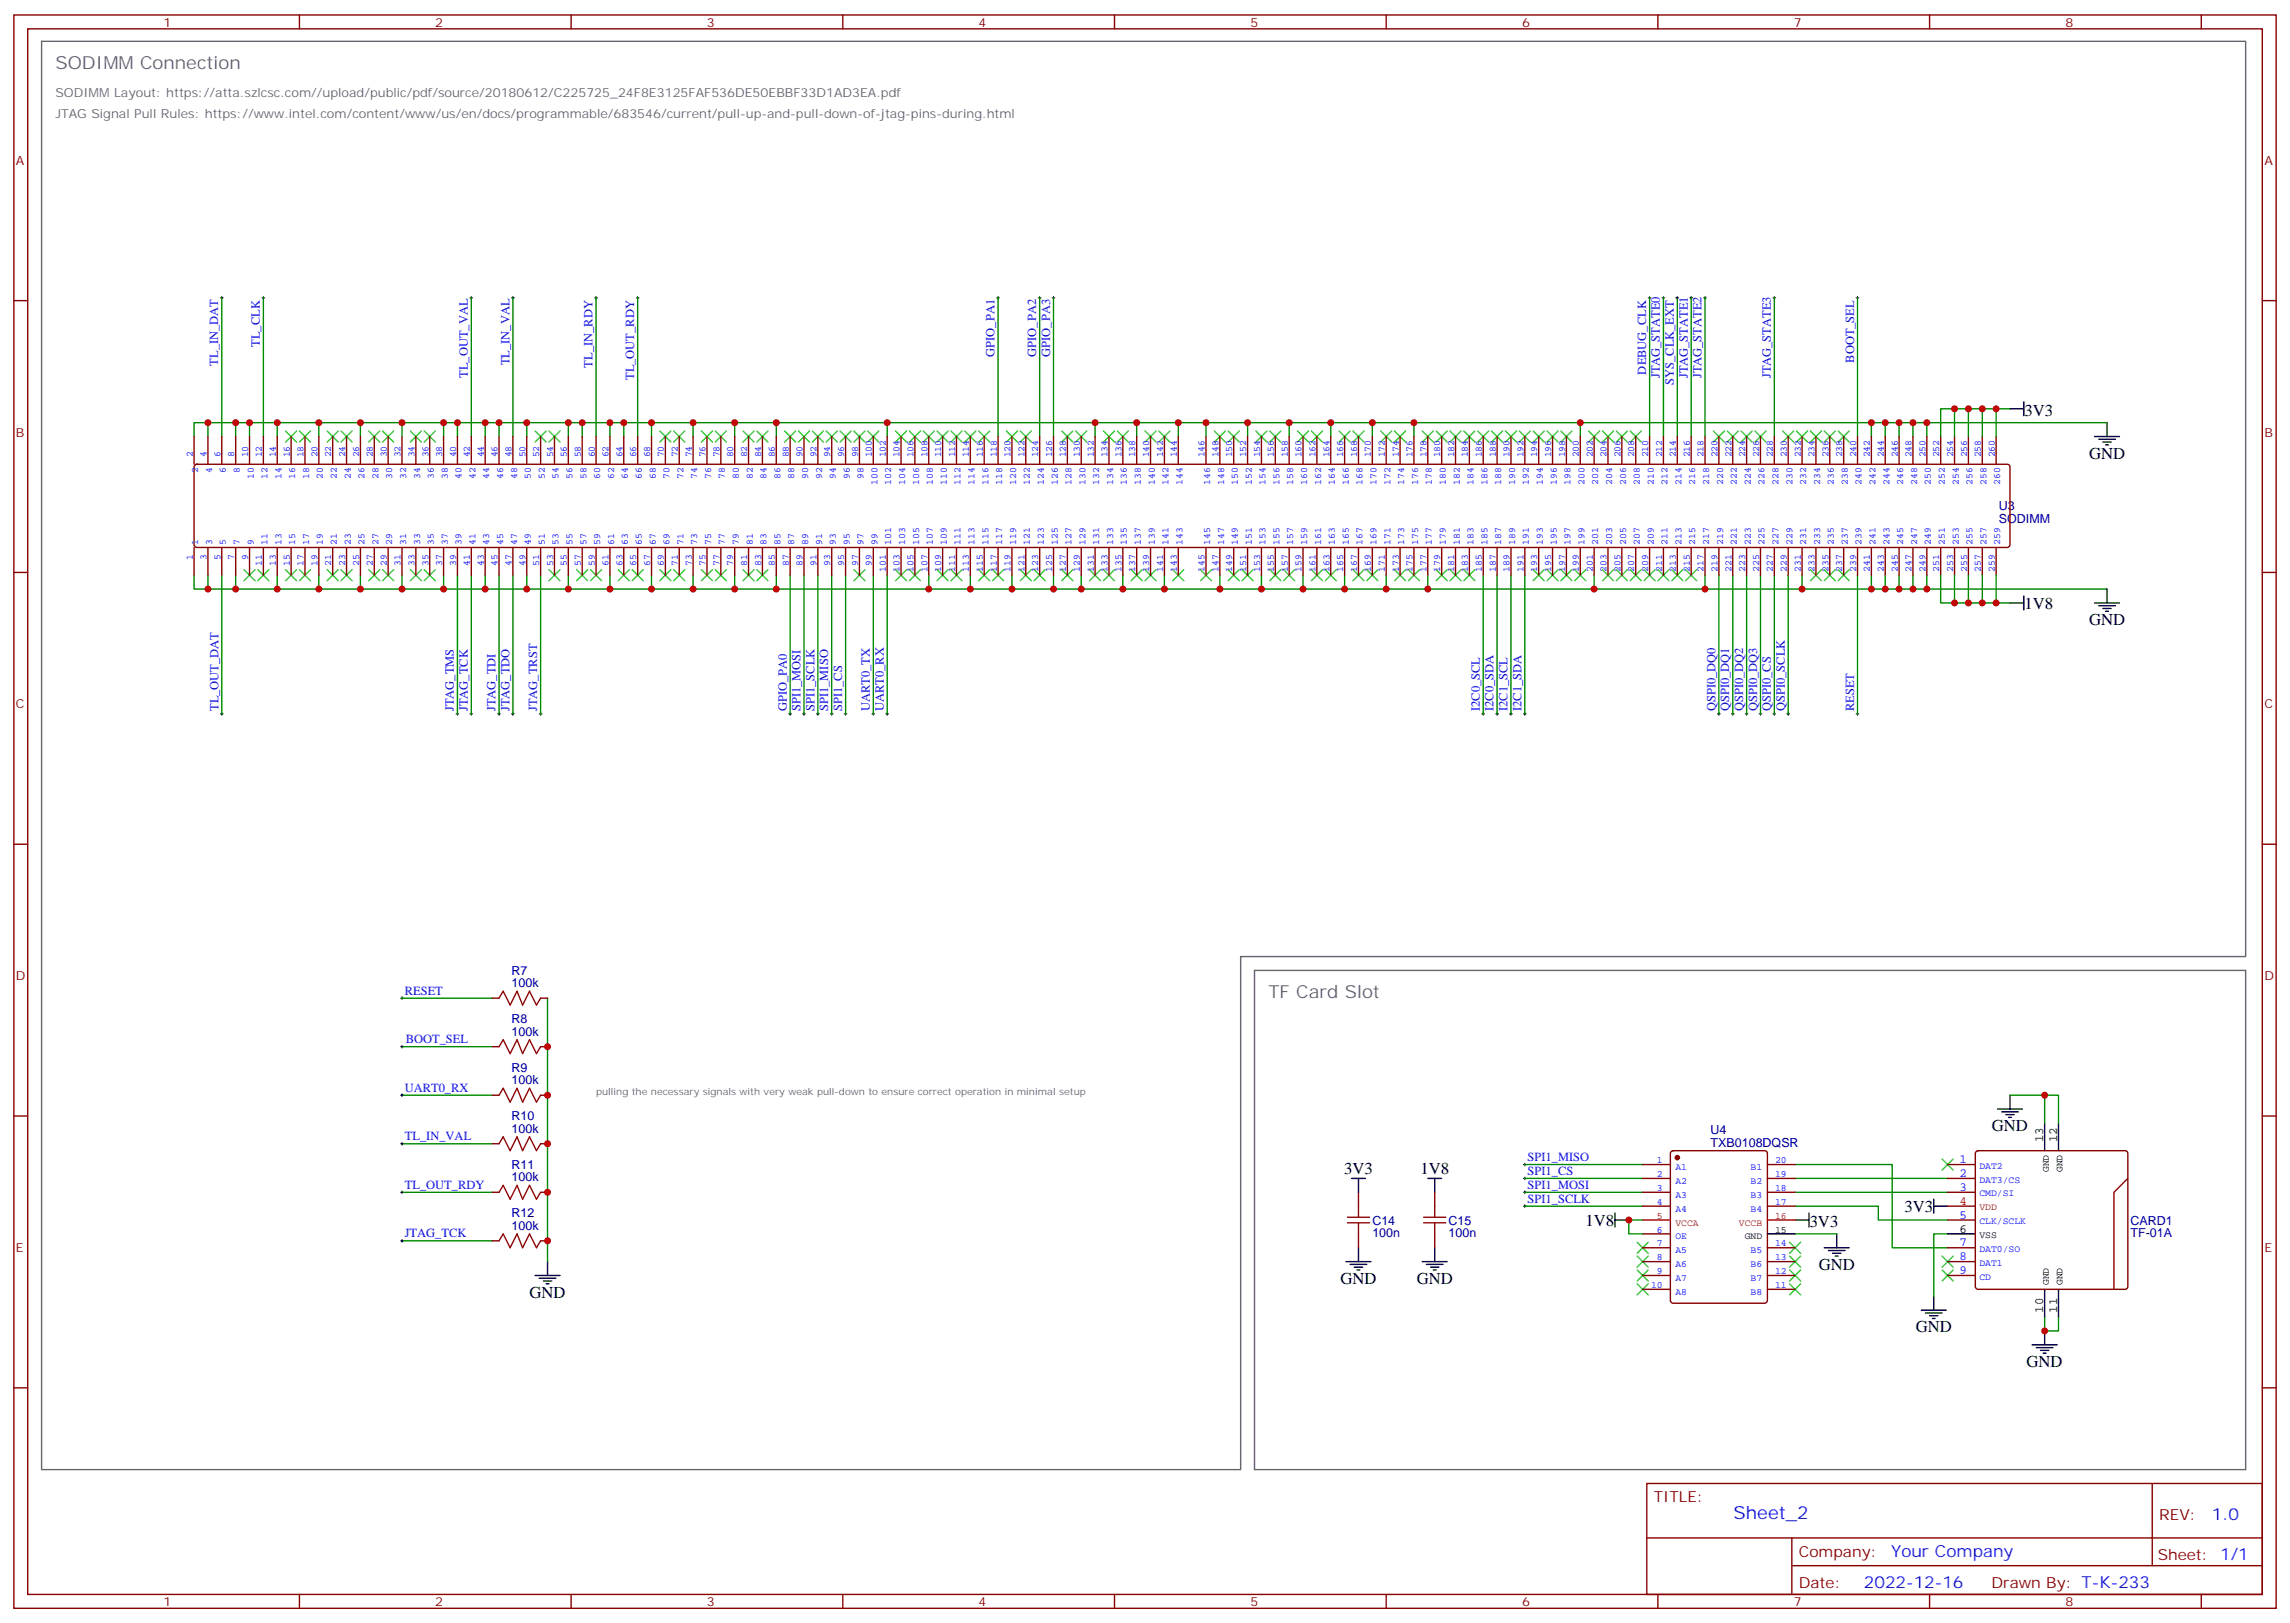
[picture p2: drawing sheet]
<svg xmlns="http://www.w3.org/2000/svg" width="583mm" height="413mm" viewBox="0 0 583 413" stroke-linecap="round" stroke-linejoin="round" font-family="sans-serif">
<defs><g id="words">
<g font-size="4.6" fill="#666">
<text x="14.1" y="17.6">SODIMM Connection</text>
<text x="322.8" y="253.9">TF Card Slot</text>
</g>
<text font-size="4.6" fill="#00f" x="441.2" y="386.4">Sheet_2</text>
<g font-size="4.2">
<text x="515.2" y="105.7">3V3</text>
<text x="531.6" y="116.7">GND</text>
<text x="515.2" y="154.8">1V8</text>
<text x="531.6" y="159">GND</text>
<text x="506.9" y="287.8">GND</text>
<text x="342.1" y="298.7">3V3</text>
<text x="361.5" y="298.7">1V8</text>
<text x="403.5" y="311.8">1V8</text>
<text x="484.7" y="308.3">3V3</text>
<text x="460.6" y="312.1">3V3</text>
<text x="462.8" y="323.1">GND</text>
<text x="341.1" y="326.6">GND</text>
<text x="360.5" y="326.6">GND</text>
<text x="134.8" y="330.1">GND</text>
<text x="487.5" y="338.9">GND</text>
<text x="515.8" y="347.8">GND</text>
</g>
<g font-size="4.2" fill="#00f">
<text x="562.9" y="386.7">1.0</text>
<text x="481.3" y="396.2">Your Company</text>
<text x="474.4" y="404">2022-12-16</text>
</g>
<g font-size="3.9" fill="#800">
<text x="420.9" y="382">TITLE:</text>
<text x="549.5" y="386.7">REV:</text>
<text x="457.8" y="396.2">Company:</text>
<text x="549.1" y="396.8">Sheet: 1/1</text>
<text x="457.8" y="403.9">Date:</text>
<text x="506.8" y="403.9">Drawn By: T-K-233</text>
</g>
<g font-size="3.2" fill="#800">
<text x="41.6" y="6.8">1</text>
<text x="110.8" y="6.8">2</text>
<text x="179.9" y="6.8">3</text>
<text x="249.1" y="6.8">4</text>
<text x="318.2" y="6.8">5</text>
<text x="387.3" y="6.8">6</text>
<text x="456.5" y="6.8">7</text>
<text x="525.6" y="6.8">8</text>
<text x="4.1" y="41.9">A</text>
<text x="576.3" y="41.9">A</text>
<text x="4.1" y="111.1">B</text>
<text x="576.3" y="111.1">B</text>
<text x="4.1" y="180.2">C</text>
<text x="576.3" y="180.2">C</text>
<text x="4.1" y="249.3">D</text>
<text x="576.3" y="249.3">D</text>
<text x="4.1" y="318.5">E</text>
<text x="576.3" y="318.5">E</text>
<text x="41.6" y="408.6">1</text>
<text x="110.8" y="408.6">2</text>
<text x="179.9" y="408.6">3</text>
<text x="249.1" y="408.6">4</text>
<text x="318.2" y="408.6">5</text>
<text x="387.3" y="408.6">6</text>
<text x="456.5" y="408.6">7</text>
<text x="525.6" y="408.6">8</text>
</g>
<g font-size="3.2" fill="#666">
<text x="14.1" y="24.6">SODIMM Layout: https://atta.szlcsc.com//upload/public/pdf/source/20180612/C225725_24F8E3125FAF536DE50EBBF33D1AD3EA.pdf</text>
<text x="14.1" y="29.9">JTAG Signal Pull Rules: https://www.intel.com/content/www/us/en/docs/programmable/683546/current/pull-up-and-pull-down-of-jtag-pins-during.html</text>
</g>
<g font-size="3.2" fill="#00f">
<text x="66.1" y="88.3" transform="rotate(-90 66.1 88.3)">TL_CLK</text>
<text x="55.6" y="93" transform="rotate(-90 55.6 93)">TL_IN_DAT</text>
<text x="129.6" y="92.9" transform="rotate(-90 129.6 92.9)">TL_IN_VAL</text>
<text x="150.8" y="93.5" transform="rotate(-90 150.8 93.5)">TL_IN_RDY</text>
<text x="253.1" y="90.7" transform="rotate(-90 253.1 90.7)">GPIO_PA1</text>
<text x="263.7" y="90.7" transform="rotate(-90 263.7 90.7)">GPIO_PA2</text>
<text x="267.2" y="90.7" transform="rotate(-90 267.2 90.7)">GPIO_PA3</text>
<text x="418.9" y="95.3" transform="rotate(-90 418.9 95.3)">DEBUG_CLK</text>
<text x="471.8" y="92.3" transform="rotate(-90 471.8 92.3)">BOOT_SEL</text>
<text x="119.1" y="96.1" transform="rotate(-90 119.1 96.1)">TL_OUT_VAL</text>
<text x="161.4" y="96.7" transform="rotate(-90 161.4 96.7)">TL_OUT_RDY</text>
<text x="422.5" y="96.2" transform="rotate(-90 422.5 96.2)">JTAG_STATE0</text>
<text x="426" y="97.9" transform="rotate(-90 426 97.9)">SYS_CLK_EXT</text>
<text x="429.5" y="96.2" transform="rotate(-90 429.5 96.2)">JTAG_STATE1</text>
<text x="433" y="96.2" transform="rotate(-90 433 96.2)">JTAG_STATE2</text>
<text x="450.7" y="96.2" transform="rotate(-90 450.7 96.2)">JTAG_STATE3</text>
<text x="55.6" y="180.9" transform="rotate(-90 55.6 180.9)">TL_OUT_DAT</text>
<text x="115.5" y="180.9" transform="rotate(-90 115.5 180.9)">JTAG_TMS</text>
<text x="119.1" y="180.9" transform="rotate(-90 119.1 180.9)">JTAG_TCK</text>
<text x="126.1" y="180.9" transform="rotate(-90 126.1 180.9)">JTAG_TDI</text>
<text x="129.6" y="180.9" transform="rotate(-90 129.6 180.9)">JTAG_TDO</text>
<text x="136.7" y="180.9" transform="rotate(-90 136.7 180.9)">JTAG_TRST</text>
<text x="200.2" y="180.9" transform="rotate(-90 200.2 180.9)">GPIO_PA0</text>
<text x="203.7" y="180.9" transform="rotate(-90 203.7 180.9)">SPI1_MOSI</text>
<text x="207.3" y="180.9" transform="rotate(-90 207.3 180.9)">SPI1_SCLK</text>
<text x="210.8" y="180.9" transform="rotate(-90 210.8 180.9)">SPI1_MISO</text>
<text x="214.3" y="180.9" transform="rotate(-90 214.3 180.9)">SPI1_CS</text>
<text x="221.4" y="180.9" transform="rotate(-90 221.4 180.9)">UART0_TX</text>
<text x="224.9" y="180.9" transform="rotate(-90 224.9 180.9)">UART0_RX</text>
<text x="376.6" y="180.9" transform="rotate(-90 376.6 180.9)">I2C0_SCL</text>
<text x="380.1" y="180.9" transform="rotate(-90 380.1 180.9)">I2C0_SDA</text>
<text x="383.6" y="180.9" transform="rotate(-90 383.6 180.9)">I2C1_SCL</text>
<text x="387.2" y="180.9" transform="rotate(-90 387.2 180.9)">I2C1_SDA</text>
<text x="436.6" y="180.9" transform="rotate(-90 436.6 180.9)">QSPI0_DQ0</text>
<text x="440.1" y="180.9" transform="rotate(-90 440.1 180.9)">QSPI0_DQ1</text>
<text x="443.6" y="180.9" transform="rotate(-90 443.6 180.9)">QSPI0_DQ2</text>
<text x="447.2" y="180.9" transform="rotate(-90 447.2 180.9)">QSPI0_DQ3</text>
<text x="450.7" y="180.9" transform="rotate(-90 450.7 180.9)">QSPI0_CS</text>
<text x="454.2" y="180.9" transform="rotate(-90 454.2 180.9)">QSPI0_SCLK</text>
<text x="471.8" y="180.9" transform="rotate(-90 471.8 180.9)">RESET</text>
<text x="103" y="253">RESET</text>
<text x="103.3" y="265.4">BOOT_SEL</text>
<text x="103" y="277.8">UART0_RX</text>
<text x="103" y="290.1">TL_IN_VAL</text>
<text x="388.7" y="295.4">SPI1_MISO</text>
<text x="388.8" y="298.9">SPI1_CS</text>
<text x="498.7" y="295.9">1</text>
<text x="498.7" y="299.4">2</text>
<text x="103" y="302.4">TL_OUT_RDY</text>
<text x="388.8" y="302.4">SPI1_MOSI</text>
<text x="388.8" y="306">SPI1_SCLK</text>
<text x="498.7" y="303">3</text>
<text x="498.7" y="310">5</text>
<text x="103" y="314.8">JTAG_TCK</text>
<text x="498.7" y="317.1">7</text>
<text x="498.7" y="320.6">8</text>
<text x="498.7" y="324.1">9</text>
</g>
<g font-size="3.2" fill="#000080">
<text x="508.7" y="129.8">U3</text>
<text x="508.7" y="132.9">SODIMM</text>
<text x="130.2" y="251.1">100k</text>
<text x="130.2" y="247.9">R7</text>
<text x="130.2" y="263.5">100k</text>
<text x="130.2" y="260.3">R8</text>
<text x="130.2" y="275.8">100k</text>
<text x="130.2" y="272.6">R9</text>
<text x="130.2" y="285">R10</text>
<text x="130.2" y="288.1">100k</text>
<text x="435.3" y="291.7">TXB0108DQSR</text>
<text x="435.3" y="288.5">U4</text>
<text x="130.2" y="297.3">R11</text>
<text x="130.2" y="300.5">100k</text>
<text x="130.2" y="309.7">R12</text>
<text x="349.3" y="311.6">C14</text>
<text x="368.7" y="311.6">C15</text>
<text x="542.2" y="311.5">CARD1</text>
<text x="130.2" y="312.8">100k</text>
<text x="349.2" y="314.7">100n</text>
<text x="368.7" y="314.7">100n</text>
<text x="542.2" y="314.7">TF-01A</text>
</g>
<g font-size="3.2">
<text x="520" y="290.6" transform="rotate(-90 520 290.6)">13</text>
<text x="523.5" y="290.6" transform="rotate(-90 523.5 290.6)">12</text>
<text x="498.7" y="313.5">6</text>
<text x="520" y="333.9" transform="rotate(-90 520 333.9)">10</text>
<text x="523.5" y="333.9" transform="rotate(-90 523.5 333.9)">11</text>
</g>
<text font-size="3.2" fill="#f00" x="498.7" y="306.5">4</text>
<g font-size="2.5" fill="#00f">
<text x="49" y="116.3" transform="rotate(-90 49 116.3)">2</text>
<text x="52.6" y="116.3" transform="rotate(-90 52.6 116.3)">4</text>
<text x="56.1" y="116.3" transform="rotate(-90 56.1 116.3)">6</text>
<text x="59.6" y="116.3" transform="rotate(-90 59.6 116.3)">8</text>
<text x="63.1" y="116.3" transform="rotate(-90 63.1 116.3)">10</text>
<text x="66.7" y="116.3" transform="rotate(-90 66.7 116.3)">12</text>
<text x="70.2" y="116.3" transform="rotate(-90 70.2 116.3)">14</text>
<text x="73.7" y="116.3" transform="rotate(-90 73.7 116.3)">16</text>
<text x="77.3" y="116.3" transform="rotate(-90 77.3 116.3)">18</text>
<text x="80.8" y="116.3" transform="rotate(-90 80.8 116.3)">20</text>
<text x="84.3" y="116.3" transform="rotate(-90 84.3 116.3)">22</text>
<text x="87.8" y="116.3" transform="rotate(-90 87.8 116.3)">24</text>
<text x="91.4" y="116.3" transform="rotate(-90 91.4 116.3)">26</text>
<text x="94.9" y="116.3" transform="rotate(-90 94.9 116.3)">28</text>
<text x="98.4" y="116.3" transform="rotate(-90 98.4 116.3)">30</text>
<text x="102" y="116.3" transform="rotate(-90 102 116.3)">32</text>
<text x="105.5" y="116.3" transform="rotate(-90 105.5 116.3)">34</text>
<text x="109" y="116.3" transform="rotate(-90 109 116.3)">36</text>
<text x="112.5" y="116.3" transform="rotate(-90 112.5 116.3)">38</text>
<text x="116.1" y="116.3" transform="rotate(-90 116.1 116.3)">40</text>
<text x="119.6" y="116.3" transform="rotate(-90 119.6 116.3)">42</text>
<text x="123.1" y="116.3" transform="rotate(-90 123.1 116.3)">44</text>
<text x="126.6" y="116.3" transform="rotate(-90 126.6 116.3)">46</text>
<text x="130.2" y="116.3" transform="rotate(-90 130.2 116.3)">48</text>
<text x="133.7" y="116.3" transform="rotate(-90 133.7 116.3)">50</text>
<text x="137.2" y="116.3" transform="rotate(-90 137.2 116.3)">52</text>
<text x="140.8" y="116.3" transform="rotate(-90 140.8 116.3)">54</text>
<text x="144.3" y="116.3" transform="rotate(-90 144.3 116.3)">56</text>
<text x="147.8" y="116.3" transform="rotate(-90 147.8 116.3)">58</text>
<text x="151.3" y="116.3" transform="rotate(-90 151.3 116.3)">60</text>
<text x="154.9" y="116.3" transform="rotate(-90 154.9 116.3)">62</text>
<text x="158.4" y="116.3" transform="rotate(-90 158.4 116.3)">64</text>
<text x="161.9" y="116.3" transform="rotate(-90 161.9 116.3)">66</text>
<text x="165.5" y="116.3" transform="rotate(-90 165.5 116.3)">68</text>
<text x="169" y="116.3" transform="rotate(-90 169 116.3)">70</text>
<text x="172.5" y="116.3" transform="rotate(-90 172.5 116.3)">72</text>
<text x="176" y="116.3" transform="rotate(-90 176 116.3)">74</text>
<text x="179.6" y="116.3" transform="rotate(-90 179.6 116.3)">76</text>
<text x="183.1" y="116.3" transform="rotate(-90 183.1 116.3)">78</text>
<text x="186.6" y="116.3" transform="rotate(-90 186.6 116.3)">80</text>
<text x="190.1" y="116.3" transform="rotate(-90 190.1 116.3)">82</text>
<text x="193.7" y="116.3" transform="rotate(-90 193.7 116.3)">84</text>
<text x="197.2" y="116.3" transform="rotate(-90 197.2 116.3)">86</text>
<text x="200.7" y="116.3" transform="rotate(-90 200.7 116.3)">88</text>
<text x="204.3" y="116.3" transform="rotate(-90 204.3 116.3)">90</text>
<text x="207.8" y="116.3" transform="rotate(-90 207.8 116.3)">92</text>
<text x="211.3" y="116.3" transform="rotate(-90 211.3 116.3)">94</text>
<text x="214.8" y="116.3" transform="rotate(-90 214.8 116.3)">96</text>
<text x="218.4" y="116.3" transform="rotate(-90 218.4 116.3)">98</text>
<text x="221.9" y="116.3" transform="rotate(-90 221.9 116.3)">100</text>
<text x="225.4" y="116.3" transform="rotate(-90 225.4 116.3)">102</text>
<text x="229" y="116.3" transform="rotate(-90 229 116.3)">104</text>
<text x="232.5" y="116.3" transform="rotate(-90 232.5 116.3)">106</text>
<text x="236" y="116.3" transform="rotate(-90 236 116.3)">108</text>
<text x="239.5" y="116.3" transform="rotate(-90 239.5 116.3)">110</text>
<text x="243.1" y="116.3" transform="rotate(-90 243.1 116.3)">112</text>
<text x="246.6" y="116.3" transform="rotate(-90 246.6 116.3)">114</text>
<text x="250.1" y="116.3" transform="rotate(-90 250.1 116.3)">116</text>
<text x="253.6" y="116.3" transform="rotate(-90 253.6 116.3)">118</text>
<text x="257.2" y="116.3" transform="rotate(-90 257.2 116.3)">120</text>
<text x="260.7" y="116.3" transform="rotate(-90 260.7 116.3)">122</text>
<text x="264.2" y="116.3" transform="rotate(-90 264.2 116.3)">124</text>
<text x="267.8" y="116.3" transform="rotate(-90 267.8 116.3)">126</text>
<text x="271.3" y="116.3" transform="rotate(-90 271.3 116.3)">128</text>
<text x="274.8" y="116.3" transform="rotate(-90 274.8 116.3)">130</text>
<text x="278.3" y="116.3" transform="rotate(-90 278.3 116.3)">132</text>
<text x="281.9" y="116.3" transform="rotate(-90 281.9 116.3)">134</text>
<text x="285.4" y="116.3" transform="rotate(-90 285.4 116.3)">136</text>
<text x="288.9" y="116.3" transform="rotate(-90 288.9 116.3)">138</text>
<text x="292.5" y="116.3" transform="rotate(-90 292.5 116.3)">140</text>
<text x="296" y="116.3" transform="rotate(-90 296 116.3)">142</text>
<text x="299.5" y="116.3" transform="rotate(-90 299.5 116.3)">144</text>
<text x="306.6" y="116.3" transform="rotate(-90 306.6 116.3)">146</text>
<text x="310.1" y="116.3" transform="rotate(-90 310.1 116.3)">148</text>
<text x="313.6" y="116.3" transform="rotate(-90 313.6 116.3)">150</text>
<text x="317.1" y="116.3" transform="rotate(-90 317.1 116.3)">152</text>
<text x="320.7" y="116.3" transform="rotate(-90 320.7 116.3)">154</text>
<text x="324.2" y="116.3" transform="rotate(-90 324.2 116.3)">156</text>
<text x="327.7" y="116.3" transform="rotate(-90 327.7 116.3)">158</text>
<text x="331.3" y="116.3" transform="rotate(-90 331.3 116.3)">160</text>
<text x="334.8" y="116.3" transform="rotate(-90 334.8 116.3)">162</text>
<text x="338.3" y="116.3" transform="rotate(-90 338.3 116.3)">164</text>
<text x="341.8" y="116.3" transform="rotate(-90 341.8 116.3)">166</text>
<text x="345.4" y="116.3" transform="rotate(-90 345.4 116.3)">168</text>
<text x="348.9" y="116.3" transform="rotate(-90 348.9 116.3)">170</text>
<text x="352.4" y="116.3" transform="rotate(-90 352.4 116.3)">172</text>
<text x="356" y="116.3" transform="rotate(-90 356 116.3)">174</text>
<text x="359.5" y="116.3" transform="rotate(-90 359.5 116.3)">176</text>
<text x="363" y="116.3" transform="rotate(-90 363 116.3)">178</text>
<text x="366.5" y="116.3" transform="rotate(-90 366.5 116.3)">180</text>
<text x="370.1" y="116.3" transform="rotate(-90 370.1 116.3)">182</text>
<text x="373.6" y="116.3" transform="rotate(-90 373.6 116.3)">184</text>
<text x="377.1" y="116.3" transform="rotate(-90 377.1 116.3)">186</text>
<text x="380.6" y="116.3" transform="rotate(-90 380.6 116.3)">188</text>
<text x="384.2" y="116.3" transform="rotate(-90 384.2 116.3)">190</text>
<text x="387.7" y="116.3" transform="rotate(-90 387.7 116.3)">192</text>
<text x="391.2" y="116.3" transform="rotate(-90 391.2 116.3)">194</text>
<text x="394.8" y="116.3" transform="rotate(-90 394.8 116.3)">196</text>
<text x="398.3" y="116.3" transform="rotate(-90 398.3 116.3)">198</text>
<text x="401.8" y="116.3" transform="rotate(-90 401.8 116.3)">200</text>
<text x="405.3" y="116.3" transform="rotate(-90 405.3 116.3)">202</text>
<text x="408.9" y="116.3" transform="rotate(-90 408.9 116.3)">204</text>
<text x="412.4" y="116.3" transform="rotate(-90 412.4 116.3)">206</text>
<text x="415.9" y="116.3" transform="rotate(-90 415.9 116.3)">208</text>
<text x="419.5" y="116.3" transform="rotate(-90 419.5 116.3)">210</text>
<text x="423" y="116.3" transform="rotate(-90 423 116.3)">212</text>
<text x="426.5" y="116.3" transform="rotate(-90 426.5 116.3)">214</text>
<text x="430" y="116.3" transform="rotate(-90 430 116.3)">216</text>
<text x="433.6" y="116.3" transform="rotate(-90 433.6 116.3)">218</text>
<text x="437.1" y="116.3" transform="rotate(-90 437.1 116.3)">220</text>
<text x="440.6" y="116.3" transform="rotate(-90 440.6 116.3)">222</text>
<text x="444.1" y="116.3" transform="rotate(-90 444.1 116.3)">224</text>
<text x="447.7" y="116.3" transform="rotate(-90 447.7 116.3)">226</text>
<text x="451.2" y="116.3" transform="rotate(-90 451.2 116.3)">228</text>
<text x="454.7" y="116.3" transform="rotate(-90 454.7 116.3)">230</text>
<text x="458.3" y="116.3" transform="rotate(-90 458.3 116.3)">232</text>
<text x="461.8" y="116.3" transform="rotate(-90 461.8 116.3)">234</text>
<text x="465.3" y="116.3" transform="rotate(-90 465.3 116.3)">236</text>
<text x="468.8" y="116.3" transform="rotate(-90 468.8 116.3)">238</text>
<text x="472.4" y="116.3" transform="rotate(-90 472.4 116.3)">240</text>
<text x="475.9" y="116.3" transform="rotate(-90 475.9 116.3)">242</text>
<text x="479.4" y="116.3" transform="rotate(-90 479.4 116.3)">244</text>
<text x="483" y="116.3" transform="rotate(-90 483 116.3)">246</text>
<text x="486.5" y="116.3" transform="rotate(-90 486.5 116.3)">248</text>
<text x="490" y="116.3" transform="rotate(-90 490 116.3)">250</text>
<text x="493.5" y="116.3" transform="rotate(-90 493.5 116.3)">252</text>
<text x="497.1" y="116.3" transform="rotate(-90 497.1 116.3)">254</text>
<text x="500.6" y="116.3" transform="rotate(-90 500.6 116.3)">256</text>
<text x="504.1" y="116.3" transform="rotate(-90 504.1 116.3)">258</text>
<text x="507.6" y="116.3" transform="rotate(-90 507.6 116.3)">260</text>
<text x="50.4" y="120.3" transform="rotate(-90 50.4 120.3)">2</text>
<text x="54" y="120.3" transform="rotate(-90 54 120.3)">4</text>
<text x="57.5" y="120.3" transform="rotate(-90 57.5 120.3)">6</text>
<text x="61" y="120.3" transform="rotate(-90 61 120.3)">8</text>
<text x="64.6" y="121.8" transform="rotate(-90 64.6 121.8)">10</text>
<text x="68.1" y="121.8" transform="rotate(-90 68.1 121.8)">12</text>
<text x="71.6" y="121.8" transform="rotate(-90 71.6 121.8)">14</text>
<text x="75.1" y="121.8" transform="rotate(-90 75.1 121.8)">16</text>
<text x="78.7" y="121.8" transform="rotate(-90 78.7 121.8)">18</text>
<text x="82.2" y="121.8" transform="rotate(-90 82.2 121.8)">20</text>
<text x="85.7" y="121.8" transform="rotate(-90 85.7 121.8)">22</text>
<text x="89.3" y="121.8" transform="rotate(-90 89.3 121.8)">24</text>
<text x="92.8" y="121.8" transform="rotate(-90 92.8 121.8)">26</text>
<text x="96.3" y="121.8" transform="rotate(-90 96.3 121.8)">28</text>
<text x="99.8" y="121.8" transform="rotate(-90 99.8 121.8)">30</text>
<text x="103.4" y="121.8" transform="rotate(-90 103.4 121.8)">32</text>
<text x="106.9" y="121.8" transform="rotate(-90 106.9 121.8)">34</text>
<text x="110.4" y="121.8" transform="rotate(-90 110.4 121.8)">36</text>
<text x="113.9" y="121.8" transform="rotate(-90 113.9 121.8)">38</text>
<text x="117.5" y="121.8" transform="rotate(-90 117.5 121.8)">40</text>
<text x="121" y="121.8" transform="rotate(-90 121 121.8)">42</text>
<text x="124.5" y="121.8" transform="rotate(-90 124.5 121.8)">44</text>
<text x="128.1" y="121.8" transform="rotate(-90 128.1 121.8)">46</text>
<text x="131.6" y="121.8" transform="rotate(-90 131.6 121.8)">48</text>
<text x="135.1" y="121.8" transform="rotate(-90 135.1 121.8)">50</text>
<text x="138.6" y="121.8" transform="rotate(-90 138.6 121.8)">52</text>
<text x="142.2" y="121.8" transform="rotate(-90 142.2 121.8)">54</text>
<text x="145.7" y="121.8" transform="rotate(-90 145.7 121.8)">56</text>
<text x="149.2" y="121.8" transform="rotate(-90 149.2 121.8)">58</text>
<text x="152.8" y="121.8" transform="rotate(-90 152.8 121.8)">60</text>
<text x="156.3" y="121.8" transform="rotate(-90 156.3 121.8)">62</text>
<text x="159.8" y="121.8" transform="rotate(-90 159.8 121.8)">64</text>
<text x="163.3" y="121.8" transform="rotate(-90 163.3 121.8)">66</text>
<text x="166.9" y="121.8" transform="rotate(-90 166.9 121.8)">68</text>
<text x="170.4" y="121.8" transform="rotate(-90 170.4 121.8)">70</text>
<text x="173.9" y="121.8" transform="rotate(-90 173.9 121.8)">72</text>
<text x="177.4" y="121.8" transform="rotate(-90 177.4 121.8)">74</text>
<text x="181" y="121.8" transform="rotate(-90 181 121.8)">76</text>
<text x="184.5" y="121.8" transform="rotate(-90 184.5 121.8)">78</text>
<text x="188" y="121.8" transform="rotate(-90 188 121.8)">80</text>
<text x="191.6" y="121.8" transform="rotate(-90 191.6 121.8)">82</text>
<text x="195.1" y="121.8" transform="rotate(-90 195.1 121.8)">84</text>
<text x="198.6" y="121.8" transform="rotate(-90 198.6 121.8)">86</text>
<text x="202.1" y="121.8" transform="rotate(-90 202.1 121.8)">88</text>
<text x="205.7" y="121.8" transform="rotate(-90 205.7 121.8)">90</text>
<text x="209.2" y="121.8" transform="rotate(-90 209.2 121.8)">92</text>
<text x="212.7" y="121.8" transform="rotate(-90 212.7 121.8)">94</text>
<text x="216.3" y="121.8" transform="rotate(-90 216.3 121.8)">96</text>
<text x="219.8" y="121.8" transform="rotate(-90 219.8 121.8)">98</text>
<text x="223.3" y="123.3" transform="rotate(-90 223.3 123.3)">100</text>
<text x="226.8" y="123.3" transform="rotate(-90 226.8 123.3)">102</text>
<text x="230.4" y="123.3" transform="rotate(-90 230.4 123.3)">104</text>
<text x="233.9" y="123.3" transform="rotate(-90 233.9 123.3)">106</text>
<text x="237.4" y="123.3" transform="rotate(-90 237.4 123.3)">108</text>
<text x="240.9" y="123.3" transform="rotate(-90 240.9 123.3)">110</text>
<text x="244.5" y="123.3" transform="rotate(-90 244.5 123.3)">112</text>
<text x="248" y="123.3" transform="rotate(-90 248 123.3)">114</text>
<text x="251.5" y="123.3" transform="rotate(-90 251.5 123.3)">116</text>
<text x="255.1" y="123.3" transform="rotate(-90 255.1 123.3)">118</text>
<text x="258.6" y="123.3" transform="rotate(-90 258.6 123.3)">120</text>
<text x="262.1" y="123.3" transform="rotate(-90 262.1 123.3)">122</text>
<text x="265.6" y="123.3" transform="rotate(-90 265.6 123.3)">124</text>
<text x="269.2" y="123.3" transform="rotate(-90 269.2 123.3)">126</text>
<text x="272.7" y="123.3" transform="rotate(-90 272.7 123.3)">128</text>
<text x="276.2" y="123.3" transform="rotate(-90 276.2 123.3)">130</text>
<text x="279.8" y="123.3" transform="rotate(-90 279.8 123.3)">132</text>
<text x="283.3" y="123.3" transform="rotate(-90 283.3 123.3)">134</text>
<text x="286.8" y="123.3" transform="rotate(-90 286.8 123.3)">136</text>
<text x="290.3" y="123.3" transform="rotate(-90 290.3 123.3)">138</text>
<text x="293.9" y="123.3" transform="rotate(-90 293.9 123.3)">140</text>
<text x="297.4" y="123.3" transform="rotate(-90 297.4 123.3)">142</text>
<text x="300.9" y="123.3" transform="rotate(-90 300.9 123.3)">144</text>
<text x="308" y="123.3" transform="rotate(-90 308 123.3)">146</text>
<text x="311.5" y="123.3" transform="rotate(-90 311.5 123.3)">148</text>
<text x="315" y="123.3" transform="rotate(-90 315 123.3)">150</text>
<text x="318.6" y="123.3" transform="rotate(-90 318.6 123.3)">152</text>
<text x="322.1" y="123.3" transform="rotate(-90 322.1 123.3)">154</text>
<text x="325.6" y="123.3" transform="rotate(-90 325.6 123.3)">156</text>
<text x="329.1" y="123.3" transform="rotate(-90 329.1 123.3)">158</text>
<text x="332.7" y="123.3" transform="rotate(-90 332.7 123.3)">160</text>
<text x="336.2" y="123.3" transform="rotate(-90 336.2 123.3)">162</text>
<text x="339.7" y="123.3" transform="rotate(-90 339.7 123.3)">164</text>
<text x="343.3" y="123.3" transform="rotate(-90 343.3 123.3)">166</text>
<text x="346.8" y="123.3" transform="rotate(-90 346.8 123.3)">168</text>
<text x="350.3" y="123.3" transform="rotate(-90 350.3 123.3)">170</text>
<text x="353.8" y="123.3" transform="rotate(-90 353.8 123.3)">172</text>
<text x="357.4" y="123.3" transform="rotate(-90 357.4 123.3)">174</text>
<text x="360.9" y="123.3" transform="rotate(-90 360.9 123.3)">176</text>
<text x="364.4" y="123.3" transform="rotate(-90 364.4 123.3)">178</text>
<text x="367.9" y="123.3" transform="rotate(-90 367.9 123.3)">180</text>
<text x="371.5" y="123.3" transform="rotate(-90 371.5 123.3)">182</text>
<text x="375" y="123.3" transform="rotate(-90 375 123.3)">184</text>
<text x="378.5" y="123.3" transform="rotate(-90 378.5 123.3)">186</text>
<text x="382.1" y="123.3" transform="rotate(-90 382.1 123.3)">188</text>
<text x="385.6" y="123.3" transform="rotate(-90 385.6 123.3)">190</text>
<text x="389.1" y="123.3" transform="rotate(-90 389.1 123.3)">192</text>
<text x="392.6" y="123.3" transform="rotate(-90 392.6 123.3)">194</text>
<text x="396.2" y="123.3" transform="rotate(-90 396.2 123.3)">196</text>
<text x="399.7" y="123.3" transform="rotate(-90 399.7 123.3)">198</text>
<text x="403.2" y="123.3" transform="rotate(-90 403.2 123.3)">200</text>
<text x="406.8" y="123.3" transform="rotate(-90 406.8 123.3)">202</text>
<text x="410.3" y="123.3" transform="rotate(-90 410.3 123.3)">204</text>
<text x="413.8" y="123.3" transform="rotate(-90 413.8 123.3)">206</text>
<text x="417.3" y="123.3" transform="rotate(-90 417.3 123.3)">208</text>
<text x="420.9" y="123.3" transform="rotate(-90 420.9 123.3)">210</text>
<text x="424.4" y="123.3" transform="rotate(-90 424.4 123.3)">212</text>
<text x="427.9" y="123.3" transform="rotate(-90 427.9 123.3)">214</text>
<text x="431.4" y="123.3" transform="rotate(-90 431.4 123.3)">216</text>
<text x="435" y="123.3" transform="rotate(-90 435 123.3)">218</text>
<text x="438.5" y="123.3" transform="rotate(-90 438.5 123.3)">220</text>
<text x="442" y="123.3" transform="rotate(-90 442 123.3)">222</text>
<text x="445.6" y="123.3" transform="rotate(-90 445.6 123.3)">224</text>
<text x="449.1" y="123.3" transform="rotate(-90 449.1 123.3)">226</text>
<text x="452.6" y="123.3" transform="rotate(-90 452.6 123.3)">228</text>
<text x="456.1" y="123.3" transform="rotate(-90 456.1 123.3)">230</text>
<text x="459.7" y="123.3" transform="rotate(-90 459.7 123.3)">232</text>
<text x="463.2" y="123.3" transform="rotate(-90 463.2 123.3)">234</text>
<text x="466.7" y="123.3" transform="rotate(-90 466.7 123.3)">236</text>
<text x="470.3" y="123.3" transform="rotate(-90 470.3 123.3)">238</text>
<text x="473.8" y="123.3" transform="rotate(-90 473.8 123.3)">240</text>
<text x="477.3" y="123.3" transform="rotate(-90 477.3 123.3)">242</text>
<text x="480.8" y="123.3" transform="rotate(-90 480.8 123.3)">244</text>
<text x="484.4" y="123.3" transform="rotate(-90 484.4 123.3)">246</text>
<text x="487.9" y="123.3" transform="rotate(-90 487.9 123.3)">248</text>
<text x="491.4" y="123.3" transform="rotate(-90 491.4 123.3)">250</text>
<text x="494.9" y="123.3" transform="rotate(-90 494.9 123.3)">252</text>
<text x="498.5" y="123.3" transform="rotate(-90 498.5 123.3)">254</text>
<text x="502" y="123.3" transform="rotate(-90 502 123.3)">256</text>
<text x="505.5" y="123.3" transform="rotate(-90 505.5 123.3)">258</text>
<text x="509.1" y="123.3" transform="rotate(-90 509.1 123.3)">260</text>
<text x="49" y="142.5" transform="rotate(-90 49 142.5)">1</text>
<text x="50.4" y="138.6" transform="rotate(-90 50.4 138.6)">1</text>
<text x="52.6" y="142.5" transform="rotate(-90 52.6 142.5)">3</text>
<text x="54" y="138.6" transform="rotate(-90 54 138.6)">3</text>
<text x="56.1" y="142.5" transform="rotate(-90 56.1 142.5)">5</text>
<text x="57.5" y="138.6" transform="rotate(-90 57.5 138.6)">5</text>
<text x="59.6" y="142.5" transform="rotate(-90 59.6 142.5)">7</text>
<text x="61" y="138.6" transform="rotate(-90 61 138.6)">7</text>
<text x="63.1" y="142.5" transform="rotate(-90 63.1 142.5)">9</text>
<text x="64.6" y="138.6" transform="rotate(-90 64.6 138.6)">9</text>
<text x="68.1" y="138.6" transform="rotate(-90 68.1 138.6)">11</text>
<text x="71.6" y="138.6" transform="rotate(-90 71.6 138.6)">13</text>
<text x="75.1" y="138.6" transform="rotate(-90 75.1 138.6)">15</text>
<text x="78.7" y="138.6" transform="rotate(-90 78.7 138.6)">17</text>
<text x="82.2" y="138.6" transform="rotate(-90 82.2 138.6)">19</text>
<text x="85.7" y="138.6" transform="rotate(-90 85.7 138.6)">21</text>
<text x="89.3" y="138.6" transform="rotate(-90 89.3 138.6)">23</text>
<text x="92.8" y="138.6" transform="rotate(-90 92.8 138.6)">25</text>
<text x="96.3" y="138.6" transform="rotate(-90 96.3 138.6)">27</text>
<text x="99.8" y="138.6" transform="rotate(-90 99.8 138.6)">29</text>
<text x="103.4" y="138.6" transform="rotate(-90 103.4 138.6)">31</text>
<text x="106.9" y="138.6" transform="rotate(-90 106.9 138.6)">33</text>
<text x="110.4" y="138.6" transform="rotate(-90 110.4 138.6)">35</text>
<text x="113.9" y="138.6" transform="rotate(-90 113.9 138.6)">37</text>
<text x="117.5" y="138.6" transform="rotate(-90 117.5 138.6)">39</text>
<text x="121" y="138.6" transform="rotate(-90 121 138.6)">41</text>
<text x="124.5" y="138.6" transform="rotate(-90 124.5 138.6)">43</text>
<text x="128.1" y="138.6" transform="rotate(-90 128.1 138.6)">45</text>
<text x="131.6" y="138.6" transform="rotate(-90 131.6 138.6)">47</text>
<text x="135.1" y="138.6" transform="rotate(-90 135.1 138.6)">49</text>
<text x="138.6" y="138.6" transform="rotate(-90 138.6 138.6)">51</text>
<text x="142.2" y="138.6" transform="rotate(-90 142.2 138.6)">53</text>
<text x="145.7" y="138.6" transform="rotate(-90 145.7 138.6)">55</text>
<text x="149.2" y="138.6" transform="rotate(-90 149.2 138.6)">57</text>
<text x="152.8" y="138.6" transform="rotate(-90 152.8 138.6)">59</text>
<text x="156.3" y="138.6" transform="rotate(-90 156.3 138.6)">61</text>
<text x="159.8" y="138.6" transform="rotate(-90 159.8 138.6)">63</text>
<text x="163.3" y="138.6" transform="rotate(-90 163.3 138.6)">65</text>
<text x="166.9" y="138.6" transform="rotate(-90 166.9 138.6)">67</text>
<text x="170.4" y="138.6" transform="rotate(-90 170.4 138.6)">69</text>
<text x="173.9" y="138.6" transform="rotate(-90 173.9 138.6)">71</text>
<text x="177.4" y="138.6" transform="rotate(-90 177.4 138.6)">73</text>
<text x="181" y="138.6" transform="rotate(-90 181 138.6)">75</text>
<text x="184.5" y="138.6" transform="rotate(-90 184.5 138.6)">77</text>
<text x="188" y="138.6" transform="rotate(-90 188 138.6)">79</text>
<text x="191.6" y="138.6" transform="rotate(-90 191.6 138.6)">81</text>
<text x="195.1" y="138.6" transform="rotate(-90 195.1 138.6)">83</text>
<text x="198.6" y="138.6" transform="rotate(-90 198.6 138.6)">85</text>
<text x="202.1" y="138.6" transform="rotate(-90 202.1 138.6)">87</text>
<text x="205.7" y="138.6" transform="rotate(-90 205.7 138.6)">89</text>
<text x="209.2" y="138.6" transform="rotate(-90 209.2 138.6)">91</text>
<text x="212.7" y="138.6" transform="rotate(-90 212.7 138.6)">93</text>
<text x="216.3" y="138.6" transform="rotate(-90 216.3 138.6)">95</text>
<text x="219.8" y="138.6" transform="rotate(-90 219.8 138.6)">97</text>
<text x="223.3" y="138.6" transform="rotate(-90 223.3 138.6)">99</text>
<text x="226.8" y="138.6" transform="rotate(-90 226.8 138.6)">101</text>
<text x="230.4" y="138.6" transform="rotate(-90 230.4 138.6)">103</text>
<text x="233.9" y="138.6" transform="rotate(-90 233.9 138.6)">105</text>
<text x="237.4" y="138.6" transform="rotate(-90 237.4 138.6)">107</text>
<text x="240.9" y="138.6" transform="rotate(-90 240.9 138.6)">109</text>
<text x="244.5" y="138.6" transform="rotate(-90 244.5 138.6)">111</text>
<text x="248" y="138.6" transform="rotate(-90 248 138.6)">113</text>
<text x="251.5" y="138.6" transform="rotate(-90 251.5 138.6)">115</text>
<text x="255.1" y="138.6" transform="rotate(-90 255.1 138.6)">117</text>
<text x="258.6" y="138.6" transform="rotate(-90 258.6 138.6)">119</text>
<text x="262.1" y="138.6" transform="rotate(-90 262.1 138.6)">121</text>
<text x="265.6" y="138.6" transform="rotate(-90 265.6 138.6)">123</text>
<text x="269.2" y="138.6" transform="rotate(-90 269.2 138.6)">125</text>
<text x="272.7" y="138.6" transform="rotate(-90 272.7 138.6)">127</text>
<text x="276.2" y="138.6" transform="rotate(-90 276.2 138.6)">129</text>
<text x="279.8" y="138.6" transform="rotate(-90 279.8 138.6)">131</text>
<text x="283.3" y="138.6" transform="rotate(-90 283.3 138.6)">133</text>
<text x="286.8" y="138.6" transform="rotate(-90 286.8 138.6)">135</text>
<text x="290.3" y="138.6" transform="rotate(-90 290.3 138.6)">137</text>
<text x="293.9" y="138.6" transform="rotate(-90 293.9 138.6)">139</text>
<text x="297.4" y="138.6" transform="rotate(-90 297.4 138.6)">141</text>
<text x="300.9" y="138.6" transform="rotate(-90 300.9 138.6)">143</text>
<text x="308" y="138.6" transform="rotate(-90 308 138.6)">145</text>
<text x="311.5" y="138.6" transform="rotate(-90 311.5 138.6)">147</text>
<text x="315" y="138.6" transform="rotate(-90 315 138.6)">149</text>
<text x="318.6" y="138.6" transform="rotate(-90 318.6 138.6)">151</text>
<text x="322.1" y="138.6" transform="rotate(-90 322.1 138.6)">153</text>
<text x="325.6" y="138.6" transform="rotate(-90 325.6 138.6)">155</text>
<text x="329.1" y="138.6" transform="rotate(-90 329.1 138.6)">157</text>
<text x="332.7" y="138.6" transform="rotate(-90 332.7 138.6)">159</text>
<text x="336.2" y="138.6" transform="rotate(-90 336.2 138.6)">161</text>
<text x="339.7" y="138.6" transform="rotate(-90 339.7 138.6)">163</text>
<text x="343.3" y="138.6" transform="rotate(-90 343.3 138.6)">165</text>
<text x="346.8" y="138.6" transform="rotate(-90 346.8 138.6)">167</text>
<text x="350.3" y="138.6" transform="rotate(-90 350.3 138.6)">169</text>
<text x="353.8" y="138.6" transform="rotate(-90 353.8 138.6)">171</text>
<text x="357.4" y="138.6" transform="rotate(-90 357.4 138.6)">173</text>
<text x="360.9" y="138.6" transform="rotate(-90 360.9 138.6)">175</text>
<text x="364.4" y="138.6" transform="rotate(-90 364.4 138.6)">177</text>
<text x="367.9" y="138.6" transform="rotate(-90 367.9 138.6)">179</text>
<text x="371.5" y="138.6" transform="rotate(-90 371.5 138.6)">181</text>
<text x="375" y="138.6" transform="rotate(-90 375 138.6)">183</text>
<text x="378.5" y="138.6" transform="rotate(-90 378.5 138.6)">185</text>
<text x="382.1" y="138.6" transform="rotate(-90 382.1 138.6)">187</text>
<text x="385.6" y="138.6" transform="rotate(-90 385.6 138.6)">189</text>
<text x="389.1" y="138.6" transform="rotate(-90 389.1 138.6)">191</text>
<text x="392.6" y="138.6" transform="rotate(-90 392.6 138.6)">193</text>
<text x="396.2" y="138.6" transform="rotate(-90 396.2 138.6)">195</text>
<text x="399.7" y="138.6" transform="rotate(-90 399.7 138.6)">197</text>
<text x="403.2" y="138.6" transform="rotate(-90 403.2 138.6)">199</text>
<text x="406.8" y="138.6" transform="rotate(-90 406.8 138.6)">201</text>
<text x="410.3" y="138.6" transform="rotate(-90 410.3 138.6)">203</text>
<text x="413.8" y="138.6" transform="rotate(-90 413.8 138.6)">205</text>
<text x="417.3" y="138.6" transform="rotate(-90 417.3 138.6)">207</text>
<text x="420.9" y="138.6" transform="rotate(-90 420.9 138.6)">209</text>
<text x="424.4" y="138.6" transform="rotate(-90 424.4 138.6)">211</text>
<text x="427.9" y="138.6" transform="rotate(-90 427.9 138.6)">213</text>
<text x="431.4" y="138.6" transform="rotate(-90 431.4 138.6)">215</text>
<text x="435" y="138.6" transform="rotate(-90 435 138.6)">217</text>
<text x="438.5" y="138.6" transform="rotate(-90 438.5 138.6)">219</text>
<text x="442" y="138.6" transform="rotate(-90 442 138.6)">221</text>
<text x="445.6" y="138.6" transform="rotate(-90 445.6 138.6)">223</text>
<text x="449.1" y="138.6" transform="rotate(-90 449.1 138.6)">225</text>
<text x="452.6" y="138.6" transform="rotate(-90 452.6 138.6)">227</text>
<text x="456.1" y="138.6" transform="rotate(-90 456.1 138.6)">229</text>
<text x="459.7" y="138.6" transform="rotate(-90 459.7 138.6)">231</text>
<text x="463.2" y="138.6" transform="rotate(-90 463.2 138.6)">233</text>
<text x="466.7" y="138.6" transform="rotate(-90 466.7 138.6)">235</text>
<text x="470.3" y="138.6" transform="rotate(-90 470.3 138.6)">237</text>
<text x="473.8" y="138.6" transform="rotate(-90 473.8 138.6)">239</text>
<text x="477.3" y="138.6" transform="rotate(-90 477.3 138.6)">241</text>
<text x="480.8" y="138.6" transform="rotate(-90 480.8 138.6)">243</text>
<text x="484.4" y="138.6" transform="rotate(-90 484.4 138.6)">245</text>
<text x="487.9" y="138.6" transform="rotate(-90 487.9 138.6)">247</text>
<text x="491.4" y="138.6" transform="rotate(-90 491.4 138.6)">249</text>
<text x="494.9" y="138.6" transform="rotate(-90 494.9 138.6)">251</text>
<text x="498.5" y="138.6" transform="rotate(-90 498.5 138.6)">253</text>
<text x="502" y="138.6" transform="rotate(-90 502 138.6)">255</text>
<text x="505.5" y="138.6" transform="rotate(-90 505.5 138.6)">257</text>
<text x="509.1" y="138.6" transform="rotate(-90 509.1 138.6)">259</text>
<text x="66.7" y="144" transform="rotate(-90 66.7 144)">11</text>
<text x="70.2" y="144" transform="rotate(-90 70.2 144)">13</text>
<text x="73.7" y="144" transform="rotate(-90 73.7 144)">15</text>
<text x="77.3" y="144" transform="rotate(-90 77.3 144)">17</text>
<text x="80.8" y="144" transform="rotate(-90 80.8 144)">19</text>
<text x="84.3" y="144" transform="rotate(-90 84.3 144)">21</text>
<text x="87.8" y="144" transform="rotate(-90 87.8 144)">23</text>
<text x="91.4" y="144" transform="rotate(-90 91.4 144)">25</text>
<text x="94.9" y="144" transform="rotate(-90 94.9 144)">27</text>
<text x="98.4" y="144" transform="rotate(-90 98.4 144)">29</text>
<text x="102" y="144" transform="rotate(-90 102 144)">31</text>
<text x="105.5" y="144" transform="rotate(-90 105.5 144)">33</text>
<text x="109" y="144" transform="rotate(-90 109 144)">35</text>
<text x="112.5" y="144" transform="rotate(-90 112.5 144)">37</text>
<text x="116.1" y="144" transform="rotate(-90 116.1 144)">39</text>
<text x="119.6" y="144" transform="rotate(-90 119.6 144)">41</text>
<text x="123.1" y="144" transform="rotate(-90 123.1 144)">43</text>
<text x="126.6" y="144" transform="rotate(-90 126.6 144)">45</text>
<text x="130.2" y="144" transform="rotate(-90 130.2 144)">47</text>
<text x="133.7" y="144" transform="rotate(-90 133.7 144)">49</text>
<text x="137.2" y="144" transform="rotate(-90 137.2 144)">51</text>
<text x="140.8" y="144" transform="rotate(-90 140.8 144)">53</text>
<text x="144.3" y="144" transform="rotate(-90 144.3 144)">55</text>
<text x="147.8" y="144" transform="rotate(-90 147.8 144)">57</text>
<text x="151.3" y="144" transform="rotate(-90 151.3 144)">59</text>
<text x="154.9" y="144" transform="rotate(-90 154.9 144)">61</text>
<text x="158.4" y="144" transform="rotate(-90 158.4 144)">63</text>
<text x="161.9" y="144" transform="rotate(-90 161.9 144)">65</text>
<text x="165.5" y="144" transform="rotate(-90 165.5 144)">67</text>
<text x="169" y="144" transform="rotate(-90 169 144)">69</text>
<text x="172.5" y="144" transform="rotate(-90 172.5 144)">71</text>
<text x="176" y="144" transform="rotate(-90 176 144)">73</text>
<text x="179.6" y="144" transform="rotate(-90 179.6 144)">75</text>
<text x="183.1" y="144" transform="rotate(-90 183.1 144)">77</text>
<text x="186.6" y="144" transform="rotate(-90 186.6 144)">79</text>
<text x="190.1" y="144" transform="rotate(-90 190.1 144)">81</text>
<text x="193.7" y="144" transform="rotate(-90 193.7 144)">83</text>
<text x="197.2" y="144" transform="rotate(-90 197.2 144)">85</text>
<text x="200.7" y="144" transform="rotate(-90 200.7 144)">87</text>
<text x="204.3" y="144" transform="rotate(-90 204.3 144)">89</text>
<text x="207.8" y="144" transform="rotate(-90 207.8 144)">91</text>
<text x="211.3" y="144" transform="rotate(-90 211.3 144)">93</text>
<text x="214.8" y="144" transform="rotate(-90 214.8 144)">95</text>
<text x="218.4" y="144" transform="rotate(-90 218.4 144)">97</text>
<text x="221.9" y="144" transform="rotate(-90 221.9 144)">99</text>
<text x="225.4" y="145.5" transform="rotate(-90 225.4 145.5)">101</text>
<text x="229" y="145.5" transform="rotate(-90 229 145.5)">103</text>
<text x="232.5" y="145.5" transform="rotate(-90 232.5 145.5)">105</text>
<text x="236" y="145.5" transform="rotate(-90 236 145.5)">107</text>
<text x="239.5" y="145.5" transform="rotate(-90 239.5 145.5)">109</text>
<text x="243.1" y="145.5" transform="rotate(-90 243.1 145.5)">111</text>
<text x="246.6" y="145.5" transform="rotate(-90 246.6 145.5)">113</text>
<text x="250.1" y="145.5" transform="rotate(-90 250.1 145.5)">115</text>
<text x="253.6" y="145.5" transform="rotate(-90 253.6 145.5)">117</text>
<text x="257.2" y="145.5" transform="rotate(-90 257.2 145.5)">119</text>
<text x="260.7" y="145.5" transform="rotate(-90 260.7 145.5)">121</text>
<text x="264.2" y="145.5" transform="rotate(-90 264.2 145.5)">123</text>
<text x="267.8" y="145.5" transform="rotate(-90 267.8 145.5)">125</text>
<text x="271.3" y="145.5" transform="rotate(-90 271.3 145.5)">127</text>
<text x="274.8" y="145.5" transform="rotate(-90 274.8 145.5)">129</text>
<text x="278.3" y="145.5" transform="rotate(-90 278.3 145.5)">131</text>
<text x="281.9" y="145.5" transform="rotate(-90 281.9 145.5)">133</text>
<text x="285.4" y="145.5" transform="rotate(-90 285.4 145.5)">135</text>
<text x="288.9" y="145.5" transform="rotate(-90 288.9 145.5)">137</text>
<text x="292.5" y="145.5" transform="rotate(-90 292.5 145.5)">139</text>
<text x="296" y="145.5" transform="rotate(-90 296 145.5)">141</text>
<text x="299.5" y="145.5" transform="rotate(-90 299.5 145.5)">143</text>
<text x="306.6" y="145.5" transform="rotate(-90 306.6 145.5)">145</text>
<text x="310.1" y="145.5" transform="rotate(-90 310.1 145.5)">147</text>
<text x="313.6" y="145.5" transform="rotate(-90 313.6 145.5)">149</text>
<text x="317.1" y="145.5" transform="rotate(-90 317.1 145.5)">151</text>
<text x="320.7" y="145.5" transform="rotate(-90 320.7 145.5)">153</text>
<text x="324.2" y="145.5" transform="rotate(-90 324.2 145.5)">155</text>
<text x="327.7" y="145.5" transform="rotate(-90 327.7 145.5)">157</text>
<text x="331.3" y="145.5" transform="rotate(-90 331.3 145.5)">159</text>
<text x="334.8" y="145.5" transform="rotate(-90 334.8 145.5)">161</text>
<text x="338.3" y="145.5" transform="rotate(-90 338.3 145.5)">163</text>
<text x="341.8" y="145.5" transform="rotate(-90 341.8 145.5)">165</text>
<text x="345.4" y="145.5" transform="rotate(-90 345.4 145.5)">167</text>
<text x="348.9" y="145.5" transform="rotate(-90 348.9 145.5)">169</text>
<text x="352.4" y="145.5" transform="rotate(-90 352.4 145.5)">171</text>
<text x="356" y="145.5" transform="rotate(-90 356 145.5)">173</text>
<text x="359.5" y="145.5" transform="rotate(-90 359.5 145.5)">175</text>
<text x="363" y="145.5" transform="rotate(-90 363 145.5)">177</text>
<text x="366.5" y="145.5" transform="rotate(-90 366.5 145.5)">179</text>
<text x="370.1" y="145.5" transform="rotate(-90 370.1 145.5)">181</text>
<text x="373.6" y="145.5" transform="rotate(-90 373.6 145.5)">183</text>
<text x="377.1" y="145.5" transform="rotate(-90 377.1 145.5)">185</text>
<text x="380.6" y="145.5" transform="rotate(-90 380.6 145.5)">187</text>
<text x="384.2" y="145.5" transform="rotate(-90 384.2 145.5)">189</text>
<text x="387.7" y="145.5" transform="rotate(-90 387.7 145.5)">191</text>
<text x="391.2" y="145.5" transform="rotate(-90 391.2 145.5)">193</text>
<text x="394.8" y="145.5" transform="rotate(-90 394.8 145.5)">195</text>
<text x="398.3" y="145.5" transform="rotate(-90 398.3 145.5)">197</text>
<text x="401.8" y="145.5" transform="rotate(-90 401.8 145.5)">199</text>
<text x="405.3" y="145.5" transform="rotate(-90 405.3 145.5)">201</text>
<text x="408.9" y="145.5" transform="rotate(-90 408.9 145.5)">203</text>
<text x="412.4" y="145.5" transform="rotate(-90 412.4 145.5)">205</text>
<text x="415.9" y="145.5" transform="rotate(-90 415.9 145.5)">207</text>
<text x="419.5" y="145.5" transform="rotate(-90 419.5 145.5)">209</text>
<text x="423" y="145.5" transform="rotate(-90 423 145.5)">211</text>
<text x="426.5" y="145.5" transform="rotate(-90 426.5 145.5)">213</text>
<text x="430" y="145.5" transform="rotate(-90 430 145.5)">215</text>
<text x="433.6" y="145.5" transform="rotate(-90 433.6 145.5)">217</text>
<text x="437.1" y="145.5" transform="rotate(-90 437.1 145.5)">219</text>
<text x="440.6" y="145.5" transform="rotate(-90 440.6 145.5)">221</text>
<text x="444.1" y="145.5" transform="rotate(-90 444.1 145.5)">223</text>
<text x="447.7" y="145.5" transform="rotate(-90 447.7 145.5)">225</text>
<text x="451.2" y="145.5" transform="rotate(-90 451.2 145.5)">227</text>
<text x="454.7" y="145.5" transform="rotate(-90 454.7 145.5)">229</text>
<text x="458.3" y="145.5" transform="rotate(-90 458.3 145.5)">231</text>
<text x="461.8" y="145.5" transform="rotate(-90 461.8 145.5)">233</text>
<text x="465.3" y="145.5" transform="rotate(-90 465.3 145.5)">235</text>
<text x="468.8" y="145.5" transform="rotate(-90 468.8 145.5)">237</text>
<text x="472.4" y="145.5" transform="rotate(-90 472.4 145.5)">239</text>
<text x="475.9" y="145.5" transform="rotate(-90 475.9 145.5)">241</text>
<text x="479.4" y="145.5" transform="rotate(-90 479.4 145.5)">243</text>
<text x="483" y="145.5" transform="rotate(-90 483 145.5)">245</text>
<text x="486.5" y="145.5" transform="rotate(-90 486.5 145.5)">247</text>
<text x="490" y="145.5" transform="rotate(-90 490 145.5)">249</text>
<text x="493.5" y="145.5" transform="rotate(-90 493.5 145.5)">251</text>
<text x="497.1" y="145.5" transform="rotate(-90 497.1 145.5)">253</text>
<text x="500.6" y="145.5" transform="rotate(-90 500.6 145.5)">255</text>
<text x="504.1" y="145.5" transform="rotate(-90 504.1 145.5)">257</text>
<text x="507.6" y="145.5" transform="rotate(-90 507.6 145.5)">259</text>
<text x="421.7" y="299.4">2</text>
<text x="421.7" y="295.9">1</text>
<text x="426.4" y="297.7">A1</text>
<text x="445.5" y="297.7">B1</text>
<text x="451.7" y="295.9">20</text>
<text x="451.7" y="299.4">19</text>
<text x="503.8" y="297.3">DAT2</text>
<text x="421.7" y="303">3</text>
<text x="426.4" y="304.7">A3</text>
<text x="426.4" y="301.2">A2</text>
<text x="445.5" y="301.2">B2</text>
<text x="445.5" y="304.7">B3</text>
<text x="451.7" y="303">18</text>
<text x="503.8" y="300.8">DAT3/CS</text>
<text x="503.8" y="304.4">CMD/SI</text>
<text x="421.7" y="306.5">4</text>
<text x="426.4" y="308.3">A4</text>
<text x="445.5" y="308.3">B4</text>
<text x="451.7" y="306.5">17</text>
<text x="503.8" y="311.4">CLK/SCLK</text>
<text x="421.7" y="317.1">7</text>
<text x="421.7" y="313.5">6</text>
<text x="426.4" y="315.3">OE</text>
<text x="451.7" y="317.1">14</text>
<text x="421.7" y="320.6">8</text>
<text x="426.4" y="322.4">A6</text>
<text x="426.4" y="318.8">A5</text>
<text x="445.5" y="318.8">B5</text>
<text x="445.5" y="322.4">B6</text>
<text x="451.7" y="320.6">13</text>
<text x="503.8" y="318.5">DAT0/SO</text>
<text x="503.8" y="322">DAT1</text>
<text x="420.2" y="327.7">10</text>
<text x="421.7" y="324.1">9</text>
<text x="426.4" y="329.4">A8</text>
<text x="426.4" y="325.9">A7</text>
<text x="445.5" y="325.9">B7</text>
<text x="445.5" y="329.4">B8</text>
<text x="451.7" y="324.1">12</text>
<text x="451.7" y="327.7">11</text>
<text x="503.8" y="325.5">CD</text>
</g>
<text font-size="2.5" fill="#666" x="151.7" y="278.6">pulling the necessary signals with very weak pull-down to ensure correct operation in minimal setup</text>
<g font-size="2.5">
<text x="521.4" y="298.2" transform="rotate(-90 521.4 298.2)">GND</text>
<text x="524.9" y="298.2" transform="rotate(-90 524.9 298.2)">GND</text>
<text x="444" y="315.3">GND</text>
<text x="451.7" y="313.5">15</text>
<text x="503.8" y="315">VSS</text>
<text x="521.4" y="327" transform="rotate(-90 521.4 327)">GND</text>
<text x="524.9" y="327" transform="rotate(-90 524.9 327)">GND</text>
</g>
<g font-size="2.5" fill="#f00">
<text x="421.7" y="310">5</text>
<text x="426.4" y="311.8">VCCA</text>
<text x="442.6" y="311.8">VCCB</text>
<text x="451.7" y="310">16</text>
<text x="503.8" y="307.9">VDD</text>
</g>
</g></defs>
<g fill="none" stroke="#870000" stroke-width=".35">
<path d="M3.5 3.8h575.8v405.4h-575.8zM7.1 7.3h568.6v398.3h-568.6zM76.2 3.8v3.5M145.3 3.8v3.5M214.5 3.8v3.5M283.6 3.8v3.5M352.8 3.8v3.5M421.9 3.8v3.5M491.1 3.8v3.5M560.2 3.8v3.5M3.5 76.5h3.6M575.7 76.5h3.6"/>
<path d="M49.4 111.1v7M49.6 118.3l.5-.2h460.7a.71 .71 0 0 1 .7 .7v19.8l-.2 .5-.5 .2h-460.7l-.5-.3-.2-.4v-19.8zM52.9 111.1v7M56.4 111.1v7M60 111.1v7M63.5 111.1v7M67 111.1v7M70.6 111.1v7M74.1 111.1v7M77.6 111.1v7M81.1 111.1v7M84.7 111.1v7"/>
<path d="M88.2 111.1v7M91.7 111.1v7M95.2 111.1v7M98.8 111.1v7M102.3 111.1v7M105.8 111.1v7M109.4 111.1v7M112.9 111.1v7M116.4 111.1v7M119.9 111.1v7M123.5 111.1v7M127 111.1v7"/>
<path d="M130.5 111.1v7M134.1 111.1v7M137.6 111.1v7M141.1 111.1v7M144.6 111.1v7M148.2 111.1v7M151.7 111.1v7M155.2 111.1v7M158.7 111.1v7M162.3 111.1v7M165.8 111.1v7M169.3 111.1v7"/>
<path d="M172.9 111.1v7M176.4 111.1v7M179.9 111.1v7M183.4 111.1v7M187 111.1v7M190.5 111.1v7M194 111.1v7M197.6 111.1v7M201.1 111.1v7M204.6 111.1v7M208.1 111.1v7M211.7 111.1v7"/>
<path d="M215.2 111.1v7M218.7 111.1v7M222.2 111.1v7M225.8 111.1v7M229.3 111.1v7M232.8 111.1v7M236.4 111.1v7M239.9 111.1v7M243.4 111.1v7M246.9 111.1v7M250.5 111.1v7M254 111.1v7"/>
<path d="M257.5 111.1v7M261.1 111.1v7M264.6 111.1v7M268.1 111.1v7M271.6 111.1v7M275.2 111.1v7M278.7 111.1v7M282.2 111.1v7M285.8 111.1v7M289.3 111.1v7M292.8 111.1v7M296.3 111.1v7"/>
<path d="M299.9 111.1v7M306.9 111.1v7M310.4 111.1v7M314 111.1v7M317.5 111.1v7M321 111.1v7M324.6 111.1v7M328.1 111.1v7M331.6 111.1v7M335.1 111.1v7M338.7 111.1v7M342.2 111.1v7"/>
<path d="M345.7 111.1v7M349.2 111.1v7M352.8 111.1v7M356.3 111.1v7M359.8 111.1v7M363.4 111.1v7M366.9 111.1v7M370.4 111.1v7M373.9 111.1v7M377.5 111.1v7M381 111.1v7M384.5 111.1v7"/>
<path d="M388.1 111.1v7M391.6 111.1v7M395.1 111.1v7M398.6 111.1v7M402.2 111.1v7M405.7 111.1v7M409.2 111.1v7M412.7 111.1v7M416.3 111.1v7M419.8 111.1v7M423.3 111.1v7M426.9 111.1v7"/>
<path d="M430.4 111.1v7M433.9 111.1v7M437.4 111.1v7M441 111.1v7M444.5 111.1v7M448 111.1v7M451.6 111.1v7M455.1 111.1v7M458.6 111.1v7M462.1 111.1v7M465.7 111.1v7M469.2 111.1v7"/>
<path d="M472.7 111.1v7M476.2 111.1v7M479.8 111.1v7M483.3 111.1v7M486.8 111.1v7M490.4 111.1v7M493.9 111.1v7M497.4 111.1v7M500.9 111.1v7M504.5 111.1v7M508 111.1v7M49.4 139.3v7"/>
<path d="M52.9 139.3v7M56.4 139.3v7M60 139.3v7M63.5 139.3v7M67 139.3v7M70.6 139.3v7M74.1 139.3v7M77.6 139.3v7M81.1 139.3v7M84.7 139.3v7M88.2 139.3v7M91.7 139.3v7"/>
<path d="M95.2 139.3v7M98.8 139.3v7M102.3 139.3v7M105.8 139.3v7M109.4 139.3v7M112.9 139.3v7M116.4 139.3v7M119.9 139.3v7M123.5 139.3v7M127 139.3v7M130.5 139.3v7M134.1 139.3v7"/>
<path d="M137.6 139.3v7M141.1 139.3v7M144.6 139.3v7M148.2 139.3v7M151.7 139.3v7M155.2 139.3v7M158.7 139.3v7M162.3 139.3v7M165.8 139.3v7M169.3 139.3v7M172.9 139.3v7M176.4 139.3v7"/>
<path d="M179.9 139.3v7M183.4 139.3v7M187 139.3v7M190.5 139.3v7M194 139.3v7M197.6 139.3v7M201.1 139.3v7M204.6 139.3v7M208.1 139.3v7M211.7 139.3v7M215.2 139.3v7M218.7 139.3v7"/>
<path d="M222.2 139.3v7M225.8 139.3v7M229.3 139.3v7M232.8 139.3v7M236.4 139.3v7M239.9 139.3v7M243.4 139.3v7M246.9 139.3v7M250.5 139.3v7M254 139.3v7M257.5 139.3v7M261.1 139.3v7"/>
<path d="M264.6 139.3v7M268.1 139.3v7M271.6 139.3v7M275.2 139.3v7M278.7 139.3v7M282.2 139.3v7M285.8 139.3v7M289.3 139.3v7M292.8 139.3v7M296.3 139.3v7M299.9 139.3v7M306.9 139.3v7"/>
<path d="M310.4 139.3v7M314 139.3v7M317.5 139.3v7M321 139.3v7M324.6 139.3v7M328.1 139.3v7M331.6 139.3v7M335.1 139.3v7M338.7 139.3v7M342.2 139.3v7M345.7 139.3v7M349.2 139.3v7"/>
<path d="M352.8 139.3v7M356.3 139.3v7M359.8 139.3v7M363.4 139.3v7M366.9 139.3v7M370.4 139.3v7M373.9 139.3v7M377.5 139.3v7M381 139.3v7M384.5 139.3v7M388.1 139.3v7M391.6 139.3v7"/>
<path d="M395.1 139.3v7M398.6 139.3v7M402.2 139.3v7M405.7 139.3v7M409.2 139.3v7M412.7 139.3v7M416.3 139.3v7M419.8 139.3v7M423.3 139.3v7M426.9 139.3v7M430.4 139.3v7M433.9 139.3v7"/>
<path d="M437.4 139.3v7M441 139.3v7M444.5 139.3v7M448 139.3v7M451.6 139.3v7M455.1 139.3v7M458.6 139.3v7M462.1 139.3v7M465.7 139.3v7M469.2 139.3v7M472.7 139.3v7M476.2 139.3v7"/>
<path d="M479.8 139.3v7M483.3 139.3v7M486.8 139.3v7M490.4 139.3v7M493.9 139.3v7M497.4 139.3v7M500.9 139.3v7M504.5 139.3v7M508 139.3v7M3.5 145.6h3.6M575.7 145.6h3.6M3.5 214.8h3.6"/>
<path d="M575.7 214.8h3.6M125.2 253.9h1.8M137.6 253.9h1.7M125.2 266.3h1.8M125.2 278.6h1.8M137.6 266.3h1.7M137.6 278.6h1.7M3.5 283.9h3.6M125.2 291h1.8M137.6 291h1.7M418 296.3h7.1M418 299.8h7.1"/>
<path d="M425.3 292.9l.5-.2h23.3a.71 .71 0 0 1 .7 .7l-.1 37.7-.6 .4h-23.3l-.5-.2-.2-.5v-37.4zM449.8 296.3h7M449.8 299.8h7M495.7 296.3h7M495.7 299.8h7M502.9 292.9l.5-.2h37.4a.71 .71 0 0 1 .7 .7v33.9l-.2 .5-.5 .2h-37.4l-.5-.2-.2-.5v-33.9zM541.5 299.8l-3.5 3.5v24.7M575.7 283.9h3.6M125.2 303.3h1.8M125.2 315.7h1.8M137.6 303.3h1.7M137.6 315.7h1.7"/>
<path d="M345.7 303.3v3.5M345.7 313.9v3.5M365.1 303.3v3.5M365.1 313.9v3.5M418 303.3h7.1M418 306.8h7.1M418 317.4h7.1M418 313.9h7.1M449.8 303.3h7M449.8 306.8h7M449.8 317.4h7M495.7 303.3h7"/>
<path d="M495.7 306.8h7M495.7 310.4h7M495.7 317.4h7M418 321h7.1M418 324.5h7.1M418 328h7.1M449.8 321h7M449.8 324.5h7M449.8 328h7M495.7 321h7M495.7 324.5h7M3.5 353.1h3.6"/>
<path d="M575.7 353.1h3.6M419.1 377.4h156.6v28.2h-156.6zM547.7 377.4v20.9M419.1 391.2h156.5M456 398.3h119.6M456 391.2v14.2M76.2 405.6v3.6M145.3 405.6v3.6M214.5 405.6v3.6M283.6 405.6v3.6M352.8 405.6v3.6M421.9 405.6v3.6"/>
<path d="M491.1 405.6v3.6M560.2 405.6v3.6"/>
</g>
<g fill="none" stroke="#000" stroke-width=".25">
<path d="M56.1 75.8h.7M56.4 75.4v.7M66.7 75.8h.7M67 75.4v.7M119.6 75.8h.7M119.9 75.4v.7M130.2 75.8h.7M130.5 75.4v.7M151.3 75.8h.7M151.7 75.4v.7M161.9 75.8h.7M162.3 75.4v.7"/>
<path d="M253.6 75.8h.8M254 75.4v.7M264.2 75.8h.7M264.6 75.4v.7M267.8 75.8h.7M268.1 75.4v.7M419.5 75.8h.7M419.8 75.4v.7M423 75.8h.7M423.3 75.4v.7M426.5 75.8h.7M426.9 75.4v.7"/>
<path d="M430 75.8h.7M430.4 75.4v.7M433.6 75.8h.7M433.9 75.4v.7M451.2 75.8h.7M451.6 75.4v.7M472.4 75.8h.7M472.7 75.4v.7M56.1 181.6h.7M56.4 181.3v.7M116.1 181.6h.7M116.4 181.3v.7"/>
<path d="M119.6 181.6h.7M119.9 181.3v.7M126.6 181.6h.8M127 181.3v.7M130.2 181.6h.7M130.5 181.3v.7M137.2 181.6h.7M137.6 181.3v.7M200.7 181.6h.7M201.1 181.3v.7M204.3 181.6h.7M204.6 181.3v.7"/>
<path d="M207.8 181.6h.7M208.1 181.3v.7M211.3 181.6h.7M211.7 181.3v.7M214.8 181.6h.7M215.2 181.3v.7M221.9 181.6h.7M222.2 181.3v.7M225.4 181.6h.7M225.8 181.3v.7M377.1 181.6h.7M377.5 181.3v.7"/>
<path d="M380.6 181.6h.8M381 181.3v.7M384.2 181.6h.7M384.5 181.3v.7M387.7 181.6h.7M388.1 181.3v.7M437.1 181.6h.7M437.4 181.3v.7M440.6 181.6h.7M441 181.3v.7M444.1 181.6h.8M444.5 181.3v.7"/>
<path d="M447.7 181.6h.7M448 181.3v.7M451.2 181.6h.7M451.6 181.3v.7M454.7 181.6h.7M455.1 181.3v.7M472.4 181.6h.7M472.7 181.3v.7M102 253.9h.7M102.3 253.6v.7M102 266.3h.7M102 278.6h.7"/>
<path d="M102.3 265.9v.7M102.3 278.3v.7M102 291h.7M102.3 290.6v.7M387.7 296.3h.7M387.7 299.8h.7M388.1 295.9v.7M388.1 299.4v.7M102 303.3h.7M102 315.7h.7M102.3 303v.7M102.3 315.3v.7"/>
<path d="M387.7 303.3h.7M387.7 306.8h.7M388.1 303v.7M388.1 306.5v.7"/>
</g>
<g fill="none" stroke="#008700" stroke-width=".35">
<path d="M56.4 75.8v35.3M67 75.8v35.3M119.9 75.8v35.3M130.5 75.8v35.3M151.7 75.8v35.3M162.3 75.8v35.3M254 75.8v35.3M264.6 75.8v35.3M268.1 75.8v35.3M419.8 75.8v35.3M423.3 75.8v35.3M426.9 75.8v35.3"/>
<path d="M430.4 75.8v35.3M433.9 75.8v35.3M451.6 75.8v35.3M472.7 75.8v35.3M52.9 107.5v3.6M60 107.5v3.6M63.5 107.5v3.6M70.6 107.5v3.6M81.1 107.5v3.6M91.7 107.5v3.6M102.3 107.5v3.6M112.9 107.5v3.6"/>
<path d="M116.4 107.5v3.6M123.5 107.5v3.6M127 107.5v3.6M134.1 107.5v3.6M144.6 107.5v3.6M148.2 107.5v3.6M155.2 107.5v3.6M158.7 107.5v3.6M165.8 107.5v3.6M176.4 107.5v3.6M187 107.5v3.6M197.6 107.5v3.6"/>
<path d="M225.8 107.5v3.6M278.7 107.5v3.6M289.3 107.5v3.6M299.9 107.5v3.6M306.9 107.5v3.6M317.5 107.5v3.6M328.1 107.5v3.6M338.7 107.5v3.6M349.2 107.5v3.6M359.8 107.5v3.6M402.2 107.5v3.6M476.2 107.5v3.6"/>
<path d="M479.8 107.5v3.6M483.3 107.5v3.6M486.8 107.5v3.6M490.4 107.5v3.6M497.4 104v7.1M500.9 104v7.1M504.5 104v7.1M508 104v7.1M511.5 104h-17.6v7.1M536.2 107.5h-486.8v3.6M49.4 146.3v3.6h486.8M52.9 146.3v3.6"/>
<path d="M56.4 146.3v35.3M60 146.3v3.6M70.6 146.3v3.6M81.1 146.3v3.6M91.7 146.3v3.6M102.3 146.3v3.6M112.9 146.3v3.6M116.4 146.3v35.3M119.9 146.3v35.3M123.5 146.3v3.6M127 146.3v35.3M130.5 146.3v35.3"/>
<path d="M134.1 146.3v3.6M137.6 146.3v35.3M144.6 146.3v3.6M155.2 146.3v3.6M165.8 146.3v3.6M176.4 146.3v3.6M187 146.3v3.6M197.6 146.3v3.6M201.1 146.3v35.3M204.6 146.3v35.3M208.1 146.3v35.3M211.7 146.3v35.3"/>
<path d="M215.2 146.3v35.3M222.2 146.3v35.3M225.8 146.3v35.3M236.4 146.3v3.6M246.9 146.3v3.6M257.5 146.3v3.6M268.1 146.3v3.6M275.2 146.3v3.6M285.8 146.3v3.6M296.3 146.3v3.6M310.4 146.3v3.6M321 146.3v3.6"/>
<path d="M331.6 146.3v3.6M342.2 146.3v3.6M352.8 146.3v3.6M363.4 146.3v3.6M377.5 146.3v35.3M381 146.3v35.3M384.5 146.3v35.3M388.1 146.3v35.3M405.7 146.3v3.6M433.9 146.3v3.6M437.4 146.3v35.3M441 146.3v35.3"/>
<path d="M444.5 146.3v35.3M448 146.3v35.3M451.6 146.3v35.3M455.1 146.3v35.3M458.6 146.3v3.6M472.7 146.3v35.3M476.2 146.3v3.6M479.8 146.3v3.6M483.3 146.3v3.6M486.8 146.3v3.6M490.4 146.3v3.6M493.9 146.3v7.1h17.6"/>
<path d="M497.4 146.3v7.1M500.9 146.3v7.1M504.5 146.3v7.1M508 146.3v7.1M102.3 253.9h22.9M139.3 253.9v67.1M102.3 266.3h22.9M102.3 278.6h22.9M511.5 278.6h12.4v7.1M520.3 278.6v7.1M102.3 291h22.9M388.1 296.3h29.9"/>
<path d="M388.1 299.8h29.9M456.8 296.3h24.7v21.1h14.2M456.8 299.8h38.9M102.3 303.3h22.9M102.3 315.7h22.9M388.1 303.3h29.9M388.1 306.8h29.9M418 310.4h-3.5v3.5h3.5M456.8 306.8h21.2v3.6h17.7M456.8 303.3h38.9M456.8 313.9h10.6M495.7 313.9h-3.6v15.9"/>
<path d="M520.3 335.1v3.5h3.6v-3.5"/>
</g>
<g fill="none" stroke="#3c3" stroke-width=".35">
<path d="M72.7 109.6l2.8 2.9M75.5 109.6l-2.8 2.9M76.2 109.6l2.8 2.9M79 109.6l-2.8 2.9M83.3 109.6l2.8 2.9M86.1 109.6l-2.8 2.9M86.8 109.6l2.8 2.9M89.6 109.6l-2.8 2.9M93.8 109.6l2.9 2.9M96.7 109.6l-2.9 2.9M97.4 109.6l2.8 2.9M100.2 109.6l-2.8 2.9"/>
<path d="M104.4 109.6l2.8 2.9M107.2 109.6l-2.8 2.9M107.9 109.6l2.9 2.9M110.8 109.6l-2.9 2.9M136.2 109.6l2.8 2.9M139 109.6l-2.8 2.9M139.7 109.6l2.8 2.9M142.5 109.6l-2.8 2.9M167.9 109.6l2.8 2.9M170.7 109.6l-2.8 2.9M171.4 109.6l2.9 2.9M174.3 109.6l-2.9 2.9"/>
<path d="M178.5 109.6l2.8 2.9M181.3 109.6l-2.8 2.9M182 109.6l2.9 2.9M184.9 109.6l-2.9 2.9M189.1 109.6l2.8 2.9M191.9 109.6l-2.8 2.9M192.6 109.6l2.8 2.9M195.4 109.6l-2.8 2.9M199.7 109.6l2.8 2.9M202.5 109.6l-2.8 2.9M203.2 109.6l2.8 2.9M206 109.6l-2.8 2.9"/>
<path d="M206.7 109.6l2.8 2.9M209.5 109.6l-2.8 2.9M210.3 109.6l2.8 2.9M213.1 109.6l-2.8 2.9M213.8 109.6l2.8 2.9M216.6 109.6l-2.8 2.9M217.3 109.6l2.8 2.9M220.1 109.6l-2.8 2.9M220.8 109.6l2.9 2.9M223.7 109.6l-2.9 2.9M227.9 109.6l2.8 2.9M230.7 109.6l-2.8 2.9"/>
<path d="M231.4 109.6l2.8 2.9M234.2 109.6l-2.8 2.9M234.9 109.6l2.9 2.9M237.8 109.6l-2.9 2.9M238.5 109.6l2.8 2.9M241.3 109.6l-2.8 2.9M242 109.6l2.8 2.9M244.8 109.6l-2.8 2.9M245.5 109.6l2.9 2.9M248.4 109.6l-2.9 2.9M249.1 109.6l2.8 2.9M251.9 109.6l-2.8 2.9"/>
<path d="M256.1 109.6l2.8 2.9M258.9 109.6l-2.8 2.9M259.6 109.6l2.9 2.9M262.5 109.6l-2.9 2.9M270.2 109.6l2.8 2.9M273 109.6l-2.8 2.9M273.8 109.6l2.8 2.9M276.6 109.6l-2.8 2.9M280.8 109.6l2.8 2.9M283.6 109.6l-2.8 2.9M284.3 109.6l2.9 2.9M287.2 109.6l-2.9 2.9"/>
<path d="M291.4 109.6l2.8 2.9M294.2 109.6l-2.8 2.9M294.9 109.6l2.8 2.9M297.7 109.6l-2.8 2.9M309 109.6l2.9 2.9M311.9 109.6l-2.9 2.9M312.6 109.6l2.8 2.9M315.4 109.6l-2.8 2.9M319.6 109.6l2.8 2.9M322.4 109.6l-2.8 2.9M323.1 109.6l2.9 2.9M326 109.6l-2.9 2.9"/>
<path d="M330.2 109.6l2.8 2.9M333 109.6l-2.8 2.9M333.7 109.6l2.8 2.9M336.5 109.6l-2.8 2.9M340.8 109.6l2.8 2.9M343.6 109.6l-2.8 2.9M344.3 109.6l2.8 2.9M347.1 109.6l-2.8 2.9M351.4 109.6l2.8 2.9M354.2 109.6l-2.8 2.9M354.9 109.6l2.8 2.9M357.7 109.6l-2.8 2.9"/>
<path d="M361.9 109.6l2.9 2.9M364.8 109.6l-2.9 2.9M365.5 109.6l2.8 2.9M368.3 109.6l-2.8 2.9M369 109.6l2.8 2.9M371.8 109.6l-2.8 2.9M372.5 109.6l2.9 2.9M375.4 109.6l-2.9 2.9M376.1 109.6l2.8 2.9M378.9 109.6l-2.8 2.9M379.6 109.6l2.8 2.9M382.4 109.6l-2.8 2.9"/>
<path d="M383.1 109.6l2.8 2.9M385.9 109.6l-2.8 2.9M386.6 109.6l2.9 2.9M389.5 109.6l-2.9 2.9M390.2 109.6l2.8 2.9M393 109.6l-2.8 2.9M393.7 109.6l2.8 2.9M396.5 109.6l-2.8 2.9M397.2 109.6l2.8 2.9M400 109.6l-2.8 2.9M404.3 109.6l2.8 2.9M407.1 109.6l-2.8 2.9"/>
<path d="M407.8 109.6l2.8 2.9M410.6 109.6l-2.8 2.9M411.3 109.6l2.9 2.9M414.2 109.6l-2.9 2.9M414.9 109.6l2.8 2.9M417.7 109.6l-2.8 2.9M436 109.6l2.9 2.9M438.9 109.6l-2.9 2.9M439.6 109.6l2.8 2.9M442.4 109.6l-2.8 2.9M443.1 109.6l2.8 2.9M445.9 109.6l-2.8 2.9"/>
<path d="M446.6 109.6l2.8 2.9M449.4 109.6l-2.8 2.9M453.7 109.6l2.8 2.9M456.5 109.6l-2.8 2.9M457.2 109.6l2.8 2.9M460 109.6l-2.8 2.9M460.7 109.6l2.8 2.9M463.5 109.6l-2.8 2.9M464.3 109.6l2.8 2.9M467.1 109.6l-2.8 2.9M467.8 109.6l2.8 2.9M470.6 109.6l-2.8 2.9"/>
<path d="M62.1 144.9l2.8 2.8M64.9 144.9l-2.8 2.8M65.6 144.9l2.8 2.8M68.4 144.9l-2.8 2.8M72.7 144.9l2.8 2.8M75.5 144.9l-2.8 2.8M76.2 144.9l2.8 2.8M79 144.9l-2.8 2.8M83.3 144.9l2.8 2.8M86.1 144.9l-2.8 2.8M86.8 144.9l2.8 2.8M89.6 144.9l-2.8 2.8"/>
<path d="M93.8 144.9l2.9 2.8M96.7 144.9l-2.9 2.8M97.4 144.9l2.8 2.8M100.2 144.9l-2.8 2.8M104.4 144.9l2.8 2.8M107.2 144.9l-2.8 2.8M107.9 144.9l2.9 2.8M110.8 144.9l-2.9 2.8M139.7 144.9l2.8 2.8M142.5 144.9l-2.8 2.8M146.8 144.9l2.8 2.8M149.6 144.9l-2.8 2.8"/>
<path d="M150.3 144.9l2.8 2.8M153.1 144.9l-2.8 2.8M157.3 144.9l2.9 2.8M160.2 144.9l-2.9 2.8M160.9 144.9l2.8 2.8M163.7 144.9l-2.8 2.8M167.9 144.9l2.8 2.8M170.7 144.9l-2.8 2.8M171.4 144.9l2.9 2.8M174.3 144.9l-2.9 2.8M178.5 144.9l2.8 2.8M181.3 144.9l-2.8 2.8"/>
<path d="M182 144.9l2.9 2.8M184.9 144.9l-2.9 2.8M189.1 144.9l2.8 2.8M191.9 144.9l-2.8 2.8M192.6 144.9l2.8 2.8M195.4 144.9l-2.8 2.8M217.3 144.9l2.8 2.8M220.1 144.9l-2.8 2.8M227.9 144.9l2.8 2.8M230.7 144.9l-2.8 2.8M231.4 144.9l2.8 2.8M234.2 144.9l-2.8 2.8"/>
<path d="M238.5 144.9l2.8 2.8M241.3 144.9l-2.8 2.8M242 144.9l2.8 2.8M244.8 144.9l-2.8 2.8M249.1 144.9l2.8 2.8M251.9 144.9l-2.8 2.8M252.6 144.9l2.8 2.8M255.4 144.9l-2.8 2.8M259.6 144.9l2.9 2.8M262.5 144.9l-2.9 2.8M263.2 144.9l2.8 2.8M266 144.9l-2.8 2.8"/>
<path d="M270.2 144.9l2.8 2.8M273 144.9l-2.8 2.8M277.3 144.9l2.8 2.8M280.1 144.9l-2.8 2.8M280.8 144.9l2.8 2.8M283.6 144.9l-2.8 2.8M287.9 144.9l2.8 2.8M290.7 144.9l-2.8 2.8M291.4 144.9l2.8 2.8M294.2 144.9l-2.8 2.8M298.4 144.9l2.9 2.8M301.3 144.9l-2.9 2.8"/>
<path d="M305.5 144.9l2.8 2.8M308.3 144.9l-2.8 2.8M312.6 144.9l2.8 2.8M315.4 144.9l-2.8 2.8M316.1 144.9l2.8 2.8M318.9 144.9l-2.8 2.8M323.1 144.9l2.9 2.8M326 144.9l-2.9 2.8M326.7 144.9l2.8 2.8M329.5 144.9l-2.8 2.8M333.7 144.9l2.8 2.8M336.5 144.9l-2.8 2.8"/>
<path d="M337.3 144.9l2.8 2.8M340.1 144.9l-2.8 2.8M344.3 144.9l2.8 2.8M347.1 144.9l-2.8 2.8M347.8 144.9l2.9 2.8M350.7 144.9l-2.9 2.8M354.9 144.9l2.8 2.8M357.7 144.9l-2.8 2.8M358.4 144.9l2.8 2.8M361.2 144.9l-2.8 2.8M365.5 144.9l2.8 2.8M368.3 144.9l-2.8 2.8"/>
<path d="M369 144.9l2.8 2.8M371.8 144.9l-2.8 2.8M372.5 144.9l2.9 2.8M375.4 144.9l-2.9 2.8M390.2 144.9l2.8 2.8M393 144.9l-2.8 2.8M393.7 144.9l2.8 2.8M396.5 144.9l-2.8 2.8M397.2 144.9l2.8 2.8M400 144.9l-2.8 2.8M400.8 144.9l2.8 2.8M403.6 144.9l-2.8 2.8"/>
<path d="M407.8 144.9l2.8 2.8M410.6 144.9l-2.8 2.8M411.3 144.9l2.9 2.8M414.2 144.9l-2.9 2.8M414.9 144.9l2.8 2.8M417.7 144.9l-2.8 2.8M418.4 144.9l2.8 2.8M421.2 144.9l-2.8 2.8M421.9 144.9l2.8 2.8M424.7 144.9l-2.8 2.8M425.4 144.9l2.9 2.8M428.3 144.9l-2.9 2.8"/>
<path d="M429 144.9l2.8 2.8M431.8 144.9l-2.8 2.8M460.7 144.9l2.8 2.8M463.5 144.9l-2.8 2.8M464.3 144.9l2.8 2.8M467.1 144.9l-2.8 2.8M467.8 144.9l2.8 2.8M470.6 144.9l-2.8 2.8M494.2 294.9l2.9 2.8M497.1 294.9l-2.9 2.8M416.6 316l2.9 2.8M416.6 319.5l2.9 2.9"/>
<path d="M419.5 316l-2.9 2.8M419.5 319.5l-2.9 2.9M455.4 319.5l2.9 2.9M455.4 316l2.9 2.8M458.3 319.5l-2.9 2.9M458.3 316l-2.9 2.8M494.2 319.5l2.9 2.9M497.1 319.5l-2.9 2.9M416.6 323.1l2.9 2.8M416.6 326.6l2.9 2.8M419.5 323.1l-2.9 2.8M419.5 326.6l-2.9 2.8"/>
<path d="M455.4 326.6l2.9 2.8M455.4 323.1l2.9 2.8M458.3 326.6l-2.9 2.8M458.3 323.1l-2.9 2.8M494.2 323.1l2.9 2.8M497.1 323.1l-2.9 2.8"/>
</g>
<g fill="none" stroke="#000" stroke-width=".35">
<path d="M511.5 104h3.6M515.1 102.2v3.6M533 111.1h6.4M534.1 111.8h4.2M535.2 112.5h2.1M535.9 113.2h.7M536.2 107.5v3.6M511.5 153.4h3.6M515.1 151.6v3.6M533 153.4h6.4M534.1 154.1h4.2M535.2 154.8h2.1"/>
<path d="M535.9 155.5h.7M536.2 149.9v3.5M511.5 278.6v3.6M344 299.8h3.5M345.7 299.8v3.5M363.4 299.8h3.5M365.1 299.8v3.5M508.4 282.2h6.3M509.4 282.9h4.2M510.5 283.6h2.1M511.2 284.3h.7M520.3 285.7v7"/>
<path d="M523.9 285.7v7M345.7 317.4v3.6M365.1 317.4v3.6M411 310.4h3.5M411 308.6v3.5M449.8 313.9h7M456.8 310.4h3.6M460.4 308.6v3.5M464.3 317.4h6.3M465.3 318.1h4.2M466.4 318.8h2.1M467.1 319.5h.7"/>
<path d="M467.4 313.9v3.5M492.1 306.8h3.6M492.1 305.1v3.5M495.7 313.9h7M136.2 324.5h6.3M137.2 325.2h4.3M138.3 325.9h2.1M139 326.6h.7M139.3 321v3.5M342.5 321h6.4M343.6 321.7h4.2M344.7 322.4h2.1"/>
<path d="M345.4 323.1h.7M361.9 321h6.4M363 321.7h4.2M364.1 322.4h2.1M364.8 323.1h.7M488.9 333.3h6.4M490 334h4.2M491.1 334.7h2.1M491.8 335.4h.7M492.1 329.8v3.5M520.3 328v7.1M520.3 338.6v3.5"/>
<path d="M523.9 328v7.1M517.2 342.1h6.3M518.2 342.8h4.3M519.3 343.5h2.1M520 344.2h.7"/>
</g>
<g fill="none" stroke="#a10000" stroke-width=".35">
<path d="M127 253.9l1.1-1.7 1.7 3.5 1.8-3.5 1.4 3.5 1.8-3.5 1.7 3.5 1.1-1.8M127 266.3l1.1-1.8 1.7 3.5 1.8-3.5 1.4 3.5 1.8-3.5 1.7 3.5 1.1-1.7M127 278.6l1.1-1.7 1.7 3.5 1.8-3.5 1.4 3.5 1.8-3.5 1.7 3.5 1.1-1.8M127 291l1.1-1.8 1.7 3.5 1.8-3.5 1.4 3.5 1.8-3.5 1.7 3.5 1.1-1.7M127 303.3l1.1-1.7 1.7 3.5 1.8-3.5 1.4 3.5 1.8-3.5 1.7 3.5 1.1-1.8M127 315.7l1.1-1.8 1.7 3.5 1.8-3.5 1.4 3.5 1.8-3.5 1.7 3.5 1.1-1.7M342.9 311.1h5.6M342.9 309.7h5.6M345.7 306.8v2.9M345.7 311.1v2.8M362.3 311.1h5.6M362.3 309.7h5.6"/>
<path d="M365.1 306.8v2.9M365.1 311.1v2.8"/>
</g>
<path d="M10.6 10.5h560.9v232.8h-255.8v130.6h-305.1zM319.3 246.9h252.2v127h-252.2z" fill="none" stroke="#666" stroke-width=".35"/>
<circle cx="426.9" cy="294.5" r=".53" fill="#870000" stroke="#870000" stroke-width=".35"/>
<path d="M418 310.4h7.1M449.8 310.4h7" fill="none" stroke="#f00" stroke-width=".35"/>
<g fill="#c00">
<circle cx="52.9" cy="149.9" r=".88"/>
<circle cx="60" cy="149.9" r=".88"/>
<circle cx="70.6" cy="149.9" r=".88"/>
<circle cx="81.1" cy="149.9" r=".88"/>
<circle cx="112.9" cy="149.9" r=".88"/>
<circle cx="102.3" cy="149.9" r=".88"/>
<circle cx="91.7" cy="149.9" r=".88"/>
<circle cx="123.5" cy="149.9" r=".88"/>
<circle cx="134.1" cy="149.9" r=".88"/>
<circle cx="144.6" cy="149.9" r=".88"/>
<circle cx="155.2" cy="149.9" r=".88"/>
<circle cx="165.8" cy="149.9" r=".88"/>
<circle cx="176.4" cy="149.9" r=".88"/>
<circle cx="187" cy="149.9" r=".88"/>
<circle cx="197.6" cy="149.9" r=".88"/>
<circle cx="257.5" cy="149.9" r=".88"/>
<circle cx="246.9" cy="149.9" r=".88"/>
<circle cx="236.4" cy="149.9" r=".88"/>
<circle cx="268.1" cy="149.9" r=".88"/>
<circle cx="275.2" cy="149.9" r=".88"/>
<circle cx="285.8" cy="149.9" r=".88"/>
<circle cx="296.3" cy="149.9" r=".88"/>
<circle cx="310.4" cy="149.9" r=".88"/>
<circle cx="342.2" cy="149.9" r=".88"/>
<circle cx="331.6" cy="149.9" r=".88"/>
<circle cx="321" cy="149.9" r=".88"/>
<circle cx="363.4" cy="149.9" r=".88"/>
<circle cx="352.8" cy="149.9" r=".88"/>
<circle cx="405.7" cy="149.9" r=".88"/>
<circle cx="433.9" cy="149.9" r=".88"/>
<circle cx="458.6" cy="149.9" r=".88"/>
<circle cx="476.3" cy="149.9" r=".88"/>
<circle cx="479.8" cy="149.9" r=".88"/>
<circle cx="483.3" cy="149.9" r=".88"/>
<circle cx="486.8" cy="149.9" r=".88"/>
<circle cx="490.4" cy="149.9" r=".88"/>
<circle cx="52.9" cy="107.5" r=".88"/>
<circle cx="63.5" cy="107.5" r=".88"/>
<circle cx="60" cy="107.5" r=".88"/>
<circle cx="70.6" cy="107.5" r=".88"/>
<circle cx="81.1" cy="107.5" r=".88"/>
<circle cx="91.7" cy="107.5" r=".88"/>
<circle cx="102.3" cy="107.5" r=".88"/>
<circle cx="112.9" cy="107.5" r=".88"/>
<circle cx="116.4" cy="107.5" r=".88"/>
<circle cx="127" cy="107.5" r=".88"/>
<circle cx="123.5" cy="107.5" r=".88"/>
<circle cx="134.1" cy="107.5" r=".88"/>
<circle cx="144.6" cy="107.5" r=".88"/>
<circle cx="148.2" cy="107.5" r=".88"/>
<circle cx="158.8" cy="107.5" r=".88"/>
<circle cx="155.2" cy="107.5" r=".88"/>
<circle cx="165.8" cy="107.5" r=".88"/>
<circle cx="176.4" cy="107.5" r=".88"/>
<circle cx="187" cy="107.5" r=".88"/>
<circle cx="197.6" cy="107.5" r=".88"/>
<circle cx="225.8" cy="107.5" r=".88"/>
<circle cx="278.7" cy="107.5" r=".88"/>
<circle cx="289.3" cy="107.5" r=".88"/>
<circle cx="299.9" cy="107.5" r=".88"/>
<circle cx="317.5" cy="107.5" r=".88"/>
<circle cx="306.9" cy="107.5" r=".88"/>
<circle cx="338.7" cy="107.5" r=".88"/>
<circle cx="328.1" cy="107.5" r=".88"/>
<circle cx="359.8" cy="107.5" r=".88"/>
<circle cx="349.3" cy="107.5" r=".88"/>
<circle cx="402.2" cy="107.5" r=".88"/>
<circle cx="476.3" cy="107.5" r=".88"/>
<circle cx="479.8" cy="107.5" r=".88"/>
<circle cx="483.3" cy="107.5" r=".88"/>
<circle cx="486.8" cy="107.5" r=".88"/>
<circle cx="490.4" cy="107.5" r=".88"/>
<circle cx="520.3" cy="338.6" r=".88"/>
<circle cx="139.3" cy="266.3" r=".88"/>
<circle cx="139.3" cy="278.6" r=".88"/>
<circle cx="139.3" cy="291" r=".88"/>
<circle cx="139.3" cy="303.3" r=".88"/>
<circle cx="139.3" cy="315.7" r=".88"/>
<circle cx="508" cy="153.4" r=".88"/>
<circle cx="504.5" cy="153.4" r=".88"/>
<circle cx="500.9" cy="153.4" r=".88"/>
<circle cx="500.9" cy="104" r=".88"/>
<circle cx="497.4" cy="104" r=".88"/>
<circle cx="504.5" cy="104" r=".88"/>
<circle cx="508" cy="104" r=".88"/>
<circle cx="497.4" cy="153.4" r=".88"/>
<circle cx="520.3" cy="278.6" r=".88"/>
<circle cx="414.5" cy="310.4" r=".88"/>
</g>
<use href="#words"/>
</svg>
